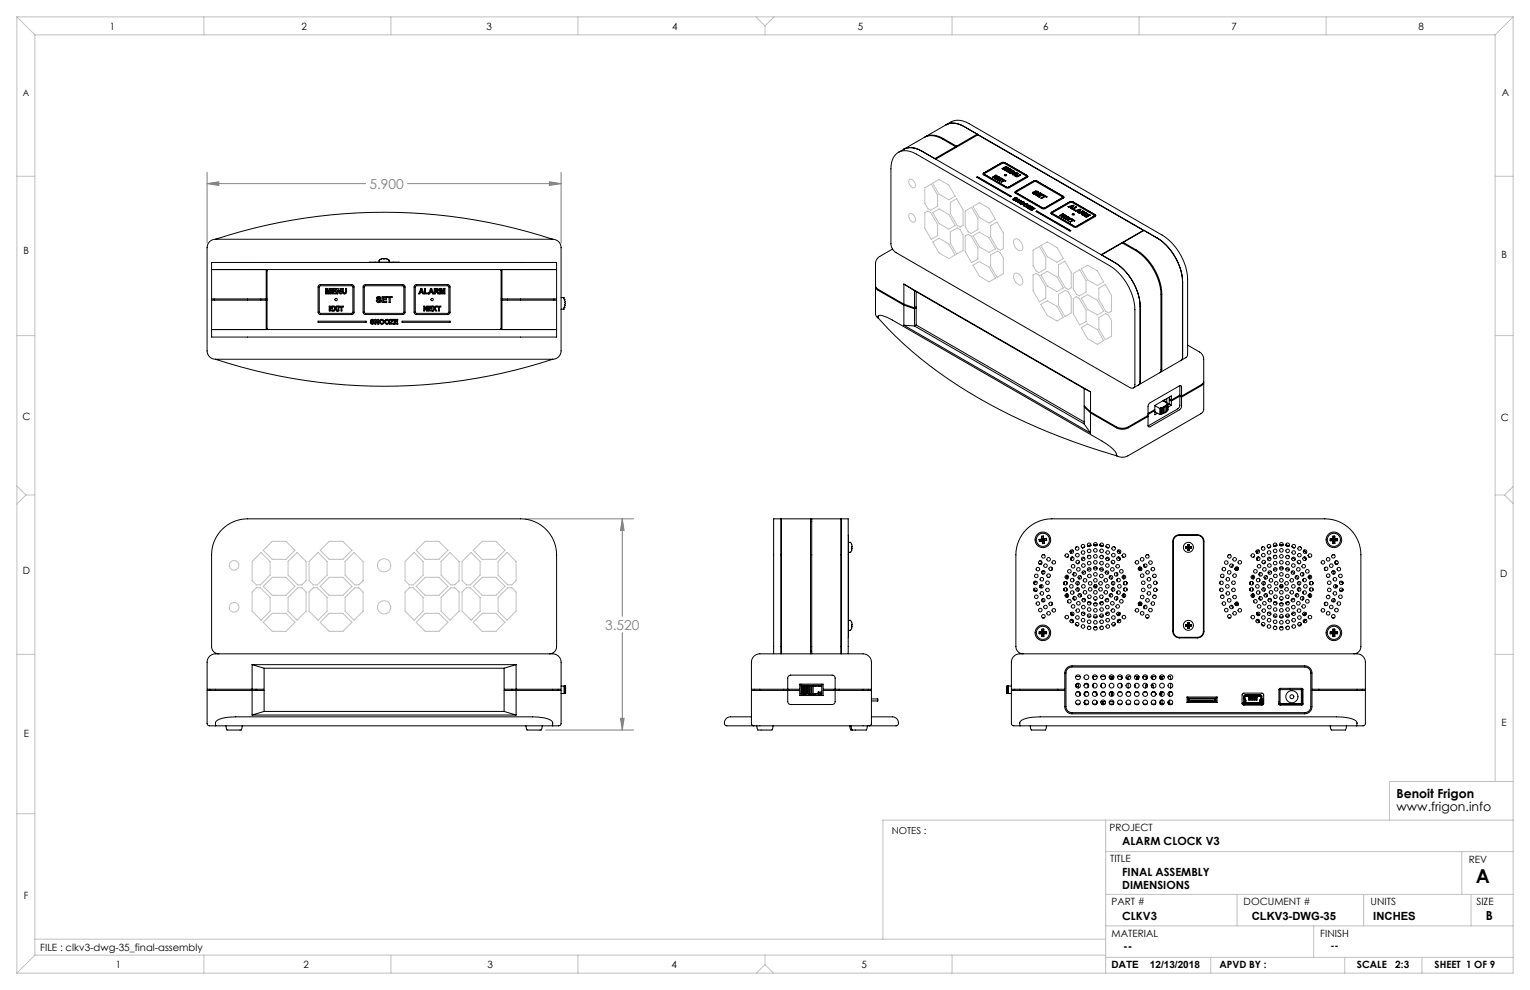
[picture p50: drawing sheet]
<svg xmlns="http://www.w3.org/2000/svg" width="432mm" height="279mm" viewBox="0 0 432 279" stroke-linecap="round" stroke-linejoin="round" font-family="sans-serif">
<defs><g id="words">
<text font-size="5.4" x="416.5" y="249.1">A</text>
<g font-size="3.9" fill="#808080">
<text x="104.3" y="53.3">5.900</text>
<text x="170.8" y="177.7">3.520</text>
</g>
<g font-size="3.5">
<text x="394.1" y="225.3">Benoit Frigon</text>
<text x="394.1" y="228.8">www.frigon.info</text>
<text x="419.3" y="259.7">B</text>
</g>
<g font-size="3.2">
<text x="316.7" y="238.4">ALARM CLOCK V3</text>
<text x="316.7" y="247.3">FINAL ASSEMBLY</text>
<text x="316.7" y="250.8">DIMENSIONS</text>
<text x="316.7" y="259.7">CLKV3</text>
<text x="353.3" y="259.7">CLKV3-DWG-35</text>
<text x="387.6" y="259.7">INCHES</text>
<text x="317" y="268.2">--</text>
</g>
<g font-size="2.8">
<text x="31" y="8.5">1</text>
<text x="85.1" y="8.5">2</text>
<text x="137.3" y="8.5">3</text>
<text x="189.7" y="8.5">4</text>
<text x="242.1" y="8.5">5</text>
<text x="294.4" y="8.5">6</text>
<text x="347.6" y="8.5">7</text>
<text x="400.3" y="8.5">8</text>
<text x="423.8" y="27.2">A</text>
<text x="6.7" y="71.8">B</text>
<text x="423.8" y="72.8">B</text>
<text x="6.4" y="118.6">C</text>
<text x="423.5" y="118.9">C</text>
<text x="6.5" y="162.1">D</text>
<text x="423.4" y="163">D</text>
<text x="6.7" y="207.9">E</text>
<text x="423.7" y="204.9">E</text>
<text x="313.1" y="234.6">PROJECT</text>
<text x="313.3" y="243.2">TITLE</text>
<text x="414.5" y="243.6">REV</text>
<text x="6.7" y="253.8">F</text>
<text x="313.7" y="255.3">PART #</text>
<text x="351" y="255.3">DOCUMENT #</text>
<text x="386.8" y="255.3">UNITS</text>
<text x="416.7" y="255.3">SIZE</text>
<text x="11.4" y="268.4">FILE : clkv3-dwg-35_final-assembly</text>
<text x="313.7" y="264.6">MATERIAL</text>
<text x="372.6" y="264.5">FINISH</text>
<text x="375.5" y="267.9">--</text>
<text x="32.7" y="273.3">1</text>
<text x="85.7" y="273.3">2</text>
<text x="137.6" y="273.3">3</text>
<text x="189.6" y="273.3">4</text>
<text x="243.2" y="273.2">5</text>
<text x="313.7" y="273.3">DATE</text>
<text x="324.5" y="273.3">12/13/2018</text>
<text x="344.1" y="273.1">APVD BY :</text>
<text x="383" y="273.1">SCALE</text>
<text x="393.8" y="273.1">2:3</text>
<text x="404.9" y="273.1">SHEET 1 OF 9</text>
</g>
<text font-size="2.7" x="251.7" y="235.2">NOTES :</text>
<text font-size="2.5" x="6.4" y="27">A</text>
</g></defs>
<g fill="none" stroke="#c0c0c0" stroke-width=".28">
<path d="M4.8 4.8l5 5M4.8 4.8h422.2M4.8 4.8v269.8M9.8 9.8h412.2M9.8 9.8v259.8M57.5 4.8v5M110.3 4.8v5M163.1 4.8v5M213.4 4.8l2.5 2.5M215.9 7.3v2.5M218.4 4.8l-2.5 2.5M268.7 4.8v5"/>
<path d="M321.5 4.8v5M374.3 4.8v5M422 9.8v210.7M427 4.8l-5 5M427 4.8v269.8h-422.2M4.8 49.7h5M256.7 50.7a1.49 1.49 0 0 1 1.4 .7 1.49 1.49 0 0 1 0 1.6 1.64 1.64 0 0 1-1.4-2.3zM261 53l1.8-1.1 1.8 3.1v3.2l-1.9 1.1-.8-.4-.9-1.5zM263.2 60l1.8-1 2.8 1.5 1.8 3.1-1.8 1.1-2.8-1.6zM263.2 51.7l1.8-1 2.8 1.5 1.8 3.2-1.8 1-2.8-1.6zM268.2 57.1l1.8-1 1.8 3.1v4.4l-.9 .5-.8-.5-1.9-3.3zM272.4 59.5l1.8-1 1.8 3.1v3.2l-1.9 1.1-.9-.5-.8-1.4z"/>
<path d="M274.6 58.3l1.8-1.1 2.8 1.6 1.7 3.1-1.7 1.1-2.8-1.6zM422 49.7h5M256.7 60.4a1.49 1.49 0 0 1 1.4 .7 1.49 1.49 0 0 1 0 1.6 1.64 1.64 0 0 1-1.4-2.3zM261 60l.9-.5 .8 .5 1.9 3.3v3.2l-1.8 1.1-1.8-3.2zM263.2 68.3l1.8-1.1 2.8 1.6 1.8 3.1-1.8 1.1-2.8-1.6zM268.2 65.4l1.9-1.1 .8 .5 .9 1.5v4.4l-1.8 1-1.8-3.1zM272.4 66.6l.8-.5 .9 .5 1.9 3.3v3.2l-1.8 1-1.8-3.1zM274.6 66.6l1.8-1.1 2.8 1.6 1.7 3.1-1.7 1.1-2.8-1.6zM274.6 74.9l1.8-1.1 2.8 1.6 1.7 3.1-1.7 1-2.8-1.5zM279.6 63.7l1.8-1 1.8 3.1v4.4l-.9 .5-.8-.5-1.9-3.3zM279.6 72l1.9-1.1 .8 .5 .9 1.4v4.4l-1.8 1.1-1.8-3.1zM286.3 67.6a1.71 1.71 0 0 1 2.2 1.5 .97 .97 0 0 1 .2 1.2 .97 .97 0 0 1-1.2 .4 2.46 2.46 0 0 1-1.2-3.1z"/>
<path d="M286.3 77.3a1.71 1.71 0 0 1 2.2 1.5 .97 .97 0 0 1 .2 1.2 .97 .97 0 0 1-1.2 .4 2.46 2.46 0 0 1-1.2-3.1zM291.5 70.6l1.8-1 1.8 3.1v3.1l-1.9 1.2-.8-.5-.9-1.5zM291.5 77.7l.9-.5 .8 .4 1.9 3.4v3.1l-1.8 1.1-1.8-3.1zM293.8 77.6l1.8-1 2.7 1.6 1.8 3.1-1.8 1-2.7-1.6zM293.8 69.3l1.8-1 2.7 1.6 1.8 3.1-1.8 1-2.7-1.6zM298.7 74.7l1.8-1 1.8 3.1v4.4l-.8 .5-.8-.5-2-3.3zM302.9 77.2l1.8-1.1 1.8 3.1v3.2l-1.9 1.1-.8-.5-.9-1.4zM305.1 75.9l1.8-1.1 2.8 1.6 1.8 3.1-1.8 1.1-2.8-1.6zM4.8 94.7h5M293.8 85.9l1.8-1 2.7 1.6 1.8 3.1-1.8 1-2.7-1.6zM298.7 83l2-1.1 .8 .5 .8 1.5v4.4l-1.8 1-1.8-3.1zM302.9 84.2l.9-.5 .8 .5 1.9 3.3v3.2l-1.8 1-1.8-3.1z"/>
<path d="M305.1 84.2l1.8-1.1 2.8 1.6 1.8 3.1-1.8 1.1-2.8-1.6zM305.1 92.5l1.8-1.1 2.8 1.6 1.8 3.1-1.8 1.1-2.8-1.6zM310.1 81.3l1.8-1 1.8 3.1v4.4l-.8 .5-.9-.5-1.9-3.3zM310.1 89.6l1.9-1.1 .9 .5 .8 1.4v4.5l-1.8 1-1.8-3.1zM422 94.7h5M4.8 137.1l2.5 2.6M7.3 139.7l-2.5 2.6M7.3 139.7h2.5M422 139.7h2.6M424.6 139.7l2.4 2.4M427 137.3l-2.4 2.4M73.7 155.9l2.5 2.6v3.8l-2.7 2.8h-1.2l-1.2-1.2v-5.4z"/>
<path d="M74.3 155.3l2.5-2.5h3.9l2.5 2.5-2.5 2.6h-3.9zM83.8 155.9l2.6 2.6v5.4l-1.2 1.2h-1.2l-2.7-2.8v-3.8zM87.2 158.5l2.6-2.6 2.5 2.6v3.8l-2.7 2.8h-1.2l-1.2-1.2zM90.4 155.3l2.5-2.5h3.9l2.5 2.5-2.5 2.6h-3.9zM97.4 158.5l2.5-2.6 2.6 2.6v5.4l-1.2 1.2h-1.2l-2.7-2.8zM114.3 158.5l2.6-2.6 2.5 2.6v3.8l-2.7 2.8h-1.2l-1.2-1.2zM117.5 155.3l2.5-2.5h3.9l2.5 2.5-2.5 2.6h-3.9zM124.5 158.5l2.5-2.6 2.6 2.6v5.4l-1.2 1.2h-1.2l-2.7-2.8zM133 155.9l2.5 2.6v3.8l-2.7 2.8h-1.2l-1.2-1.2v-5.4zM133.6 155.3l2.5-2.5h3.9l2.5 2.5-2.5 2.6h-3.9zM143.1 155.9l2.6 2.6v5.4l-1.2 1.2h-1.2l-2.7-2.8v-3.8zM72.3 165.9h1.2l2.7 2.7v3.9l-2.5 2.5-2.6-2.5v-5.4z"/>
<path d="M74.3 165.5l2.5-2.6h3.9l2.5 2.6-2.5 2.5h-3.9zM74.3 175.6l2.5-2.5h3.9l2.5 2.5-2.5 2.6h-3.9zM84 165.9h1.2l1.2 1.2v5.4l-2.6 2.5-2.5-2.5v-3.9zM87.2 167.1l1.2-1.2h1.2l2.7 2.7v3.9l-2.5 2.5-2.6-2.5zM90.4 165.5l2.5-2.6h3.9l2.5 2.6-2.5 2.5h-3.9zM92.9 173.1h3.9l2.5 2.5-2.5 2.6h-3.9l-2.5-2.6zM100.1 165.9h1.2l1.2 1.2v5.4l-2.6 2.5-2.5-2.5v-3.9zM114.3 167.1l1.2-1.2h1.2l2.7 2.7v3.9l-2.5 2.5-2.6-2.5zM117.5 165.5l2.5-2.6h3.9l2.5 2.6-2.5 2.5h-3.9zM117.5 175.6l2.5-2.5h3.9l2.5 2.5-2.5 2.6h-3.9zM127.2 165.9h1.2l1.2 1.2v5.4l-2.6 2.5-2.5-2.5v-3.9zM131.6 165.9h1.2l2.7 2.7v3.9l-2.5 2.5-2.6-2.5v-5.4z"/>
<path d="M133.6 165.5l2.5-2.6h3.9l2.5 2.6-2.5 2.5h-3.9zM133.6 175.6l2.5-2.5h3.9l2.5 2.5-2.5 2.6h-3.9zM140.6 168.6l2.7-2.7h1.2l1.2 1.2v5.4l-2.6 2.5-2.5-2.5zM4.8 184.7h5M422 184.7h5M4.8 229.7h5M312 231.5v43.1M427 231.5h-177.8v33.6M427 220.5h-34.8v11M312 240.3h115M312 252.4h115M349.1 252.4v8.9"/>
<path d="M384.9 252.4v8.9M412.6 240.3v12.1M415.2 252.4v8.9M9.8 265.1h302.2M9.8 269.6l-5 5M9.8 269.6h302.2M57.5 269.6v5M110.3 269.6v5M163.1 269.6v5M215.9 272.2l-2.4 2.4M215.9 272.2l2.4 2.4M215.9 269.6v2.6"/>
<path d="M268.7 269.6v5M312 270.2h115M312 261.3h115M341.7 270.2v4.4M370.8 261.3v8.9M379.5 270.2v4.4M401.3 270.2v4.4"/>
<circle cx="66.1" cy="159.5" r="1.35"/>
<circle cx="108.4" cy="159.5" r="1.86"/>
<circle cx="66.1" cy="171.4" r="1.35"/>
<circle cx="108.4" cy="171.4" r="1.86"/>
</g>
<path d="M58.4 48.6v20M58.4 51.8h44.8M58.4 51.8l3.3-.5v1zM115 51.8h43.4M155.1 51.3l3.3 .5-3.3 .5zM158.4 48.6v20M148.2 146.4h30.6M175.6 146.4v27.5M175.6 146.4l.5 3.3h-1zM175.6 178.5v27.5M154 206h24.8M175.1 202.7h1l-.5 3.3z" fill="none" stroke="#808080" stroke-width=".28"/>
<path d="M175.1 202.7h1l-.5 3.3zM175.6 146.4l.5 3.3h-1zM58.4 51.8l3.3-.5v1zM155.1 51.3l3.3 .5-3.3 .5z" fill="#808080"/>
<g fill="none" stroke="#000" stroke-width=".28">
<path d="M261 38.7a4.8 4.8 0 0 1 5.2 .4l3.7 2.2M267 35.2a4.9 4.9 0 0 1 5.1 .5l54.5 31.5M267 35.2a5.2 5.2 0 0 1 6.5-.3l54.5 31.5a15.9 15.9 0 0 1 7.2 12.4l-.1 21.5-.4 .6-7.2 4.2M267 35.2l-5.9 3.4M275.8 38.2v-.3l-5.9 3.4M252.7 43.7a4.6 4.6 0 0 1 5.9-.2l54.5 31.4a15.9 15.9 0 0 1 7.2 12.5v21.1a.88 .88 0 0 1-.4 1 .88 .88 0 0 1-1.1-.1l-65.9-38.1a3.2 3.2 0 0 1-1.5-2.5v-21.2a6 6 0 0 1 1.3-3.9zM255 42.1a4.9 4.9 0 0 1 5.1 .5M260.1 42.6l54.5 31.5a15.9 15.9 0 0 1 7.2 12.4v21.2l-.4 .9M264.1 45l11.6-6.8h.5l46.3 26.7-.1 .2-11.7 6.7M269.7 41.4a15.4 15.4 0 0 0-6.3-3.1 3.9 3.9 0 0 0-2.5 .4l-7.4 4.3M269.7 41.4l-5.9 3.4-3.7-2.2M269.7 41.4v.3"/>
<path d="M269.9 41.3v.2M275.6 50l.3-.1 9.5 5.5-.2 .1zM275.9 50l9.4 5.5M275.9 50l-.2 .1M275.9 49.9v.1M277.5 49.1h.1M277.7 48.8l-.2 .3 .2 .3 6.5 3.7 .6-.1 5.1-2.9 .2-.3-.2-.3M277.7 48.8l5.5-3 6.7 3.7M277.7 48.8l-.2 .3M277.8 49.1l.1 .2M277.8 49.1h.1M277.9 49.2l6.4 3.7 5.3-3"/>
<path d="M277.9 49.2v-.2l5.3-3 6.4 3.7v.2M280.5 50l.2-.2 .5 .3M280.5 50l.4 .4M280.9 49.7l.5 .3-.2 .1M280.9 49.7l.4 .4M281.1 49.6l.6 .3M281.1 49.4l.7 .4-.7-.2-.2 .1M281.1 49.4l-1 .6 .7 .4 .2-.1-.5-.3M281.1 49.6l-.9 .4M281.1 49.4v.2M281.1 50.5l.6-.2-.8 .1 .8 .1-.1 .3M281.9 51l.9-.6 .2 .1-.9 .6z"/>
<path d="M281.9 49.9l.2 .2M281.9 49.9l.2 .1-.1 .3M281.9 49.9l-.3 .9 .2 .1 .2-.4 .7-.1-.2-.2M282 50.3l.5 .1M282.5 50.2l-.5 .1M282.5 50.4h.1M282.5 50.2v.2M282.8 50.6l-.8 .5M282.8 50.6h.1M282.8 50.4v.2M283.1 50.6l-.1 .1 .8 .4M283.1 50.6l.8 .5h-.2"/>
<path d="M283.1 50.6v.2M283.4 49.5h.7M283.5 49.4a.3 .3 0 0 1 .3-.2 .3 .3 0 0 1 .2 .4h-.5zM283.5 51l-.8 .4-.2-.1 .8-.4-.7 .5M283.9 47.2l-.7 .6 .2 .2 1.1-.4M283.9 47.2l-.6 .7M283.9 47l-1.1 .6 .2 .1 .9-.5M283.9 47l.3 .2-.5 .5M283.9 47.1l.2 .1M283.9 47.1l-1 .6M283.9 47v.1M284.5 48.3l.6 .4-.2 .1"/>
<path d="M284.5 48.3v.2M284.5 47.6l-.7 .5M284.6 47.4l.3 .2-1 .6-.2-.1 .8-.5M284.6 47.5l.2 .1M284.6 47.4l-.9 .3M284.6 47.5l-.9 .2M284.6 47.4v.1M284.9 48.1l.6 .3-.2 .1-.5-.3-.3 .1M284.9 48.1l.5 .3M285.1 47.7l-1 .6 .8 .5M285.1 47.7l.8 .5-.1 .1-.6-.4-.3 .2M285.1 47.8l.7 .4"/>
<path d="M285.1 47.8l-.9 .6M285.1 47.7v.1M286 48.6l-.3 .7 .2 .1 1.1-.6-.2-.2M286 48.6l-.3 .7M286 56l.2 .4M286 56.2l-.1 .2M286 56.2l.1 .2M286 56v.2M286.1 56.4l.1 .1M286.1 48.3l-1 .6 .2 .1 .7-.4M286.1 48.3l.3 .1-.3 .7M286.1 48.4l.2 .1"/>
<path d="M286.1 48.4l-.9 .6M286.1 48.3v.1M286.2 56.4h.4M286.2 56.5h.4M286.2 56.4v.1M286.4 49.5v.1M286.4 49.4v.1M286.4 55.8l.6 .1M286.4 55.8l.2 .6M286.4 56l-.1 .1M286.4 56h.6M286.4 55.8v.2"/>
<path d="M286.4 54.3h.1M286.6 56.4v.1M286.6 56l.2 .4M286.6 55.9l.3 .5a.47 .47 0 0 1-.6 .2 .47 .47 0 0 1-.3-.6M286.6 49.5v.2M286.6 49.7l.1 .1M286.6 54l-.2 .3 .2 .3 7.8 4.4 .6-.1 5.1-2.9 .1-.3-.1-.3M286.6 54l5.1-2.9 .6-.1 7.8 4.4M286.6 54l-.2 .3M286.6 49.2l-.2 .2M286.6 49.4l-.2 .1M286.6 49.2v.2"/>
<path d="M286.7 49.7v.1M286.8 54.3l.1 .1M286.8 54.3h.1M286.8 48.8l-.7 .3M286.8 48.6v.2M286.8 48.8h.1M286.8 48.6l-.7 .5M286.8 54.2l5.4-3 7.7 4.5-5.4 3.1-7.6-4.4zM287 56.1v.1M287 55.9l.2 .2-.1 .2-.5-.4M287 56l.2 .2M287 55.9v.1"/>
<path d="M287.2 48.9l.2 .1-.7 .5v.2M287.2 48.9l-.6 .3M287.2 49l.1 .1M287.2 49l-.6 .4M287.2 48.9v.1M287.3 49.6l-.6 .1M287.3 49.7l-.6 .1M287.3 49.6v.1M287.4 56.5l-.2 .6 .2 .1 .9-.5-.1-.1M287.4 56.5l-.2 .6M287.6 56.2l-1 .6 .2 .1 .6-.4M287.6 56.2l.2 .1-.3 .6"/>
<path d="M287.6 56.4l-.9 .4M287.6 56.4h.1M287.6 56.2v.2M287.9 49.3l.2 .1-.6 .3a.62 .62 0 0 1-.7 .2 .62 .62 0 0 1-.4-.5M287.9 49.4l.1 .1M287.9 49.3l-.6 .3M287.9 49.4l-.6 .3M287.9 49.3v.1M288 57.2l-.2 .3M288 57v.2M288 57.3l.1 .3M288.1 57.5v.1"/>
<path d="M288.2 56.6l-.7 .3M288.2 56.7h.1M288.2 56.6v.1M288.2 56.7l-.7 .2M288.3 56.9l-.3 .1M288.3 57.1l-.3 .1M288.3 56.9v.2M288.7 56.9l.3 .1M288.7 56.9h-.4M288.7 57l-.4 .1M288.7 57l.3 .1M288.7 56.9v.1"/>
<path d="M288.7 57.6h-.6M288.7 57.4l.2-.1a.47 .47 0 0 0-.5-.3 .47 .47 0 0 0-.3 .4v.1M288.7 57.4l-.6 .1M288.7 57.4v.2M288.9 57.4l-.2 .2M288.9 57.2v.2M289 57l.1 .1a.64 .64 0 0 1-.6 .6 .64 .64 0 0 1-.6-.6l.1-.1M289 57.1l.1 .3M289 57v.1M289 57.5l.4 .2M289 57.8l-.2 .2M289 57.6v.2"/>
<path d="M289.1 57.9l.1 .3M289.2 58.1v.1M289.3 57.5l-.3 .1M289.3 57.6l-.3 .2M289.3 57.5v.1M289.7 58.4v.1M289.7 58.4l-.1 .1 .7 .4 .2-.1-.6-.2M289.7 58.5h.1M289.7 49.8l-.1 .1M289.7 49.8h.1M289.8 57.5l.2 .1M289.8 57.5h-.5"/>
<path d="M289.8 57.6h-.5M289.8 57.6l.2 .1M289.8 57.5v.1M289.8 58.2h-.6M289.8 58l-.6 .1M289.8 58l.2-.2a.47 .47 0 0 0-.5-.2 .47 .47 0 0 0-.4 .4l.1 .1M289.8 58v.2M289.9 49.5l.2 .3M290 57.8l-.2 .4M290 57.6l.2 .1a.64 .64 0 0 1-.7 .6 .64 .64 0 0 1-.6-.6l.1-.1M290 57.7l.2 .3M290 57.6v.1"/>
<path d="M290.1 49.8h.1M290.6 57.9l-.2 .1 .5 .3M290.6 57.9l.7 .5-1.6 .1M290.6 58.1l.6 .3M290.6 58.1h-.1M290.6 57.9v.2M290.8 59v.1M290.9 58.3l-1.2 .1M290.9 58.3v.1M291.2 58.7l.5 .3-.6-.2-.3 .2M291.2 58.7l.4 .4M291.4 58.4l.7 .4-.7-.2-.2 .1"/>
<path d="M291.4 58.4l-1 .6 .8 .4 .1-.1-.5-.3M291.4 58.6l-.8 .5M291.4 58.6l.6 .3M291.4 58.4v.2M291.6 54.2l.3 .4M291.6 54.3l-.2 .3M291.6 54.3l.2 .1M291.6 54.2v.1M291.8 54.5l.1 .3M291.9 54.8h.4M291.9 54.6v.2M292 54.2l.3 .4h-.4"/>
<path d="M292.1 54h.8M292.1 54l-.1 .2M292.1 54.1h.8M292.1 54.1l-.1 .1M292.1 54v.1M292.3 54.7v.1M292.3 54.6v.2M292.3 54.1l.3 .5M292.3 54.1l.4 .5a.68 .68 0 0 1-.7 .3 .68 .68 0 0 1-.5-.6l.1-.1M292.4 59.7l.2-.2 9.6 5.6-.2 .1zM292.6 59.7l9.5 5.4M292.6 59.7l-.1 .1"/>
<path d="M292.6 59.5v.2M292.8 55.1l.5 .5M292.8 54.2v.2M292.9 54l.2 .3-.1 .2-.3-.4h-.4M292.9 54.1l.2 .3M292.9 54v.1M293.3 54.8l.6 .4-.2 .1-.6-.4-.3 .2M293.3 54.8l.5 .4M293.6 54.4l.9 .5-.2 .1-.7-.3-.3 .1M293.6 54.4l-1.2 .7 .9 .5 .2-.1-.7-.4M293.6 54.6l.7 .4M293.6 54.6l-1.1 .6"/>
<path d="M293.6 54.4v.2M294.6 55l.9 .6-.2 .1-.3-.2-1 .5-.3-.1 1-.6M294.6 55l-.2 .1 .3 .2M294.6 55.2h-.1M294.6 55.2l.8 .4M294.6 55v.2M294.7 55.3l-.8 .7M296.8 59.9l-.2 .3 .2 .2 6.6 3.7 .6-.1 5-2.9 .2-.2-.2-.3M296.8 59.9l5.5-3 6.7 3.7M296.8 59.9l-.2 .3M299.9 55.7l-.1 .1M299.9 55.7h.1"/>
<path d="M300.1 55.4l.1 .3M300.2 55.7h.1M302.2 58.3l.3 .2M302.2 58.3l.3 .3M302.4 58.6l-.1 .2M302.5 58.5v.1M302.7 58.2l-.5 .1M302.7 58.2l-.2 .3M302.7 58.2l-.2 .4M302.9 57.9l-1.5 .4 1 .3M302.9 57.9l.2 .2-.7 .8-.2-.1 .2-.2M302.9 58.1l.1 .1"/>
<path d="M302.9 58.1l-1.3 .3M302.9 57.9v.2M302.9 59l.6 .3-.2 .1M302.9 59l.5 .4M303.6 58.4l-1.1 .6 1.1 .6 .3-.1 .4 .2M303.6 58.4l.2 .1-.9 .5M303.6 58.5l.1 .1M303.6 58.5l-.9 .6M303.6 58.4v.1M304.2 59.4l.2 .2M304.2 59.4l.2 .3M304.3 59.7l-.1 .3"/>
<path d="M304.4 59.6v.1M304.7 59.3l-.5 .1M304.7 59.3l-.3 .3M304.7 59.3l-.3 .4M304.8 59.1l.3 .1-.7 .8-.2-.1 .1-.2M304.8 59.1l-1.5 .3M304.8 59.2l.2 .1M304.8 59.2l-1.3 .3M304.8 59.1v.1M305.3 59.9l.3-.2 .3 .3M305.3 59.9l.2 .2M305.3 59.9l.2 .1"/>
<path d="M305.5 60h.4M305.5 60v.1M305.6 59.5l-1.1 .6 .2 .1 .5-.2 .1 .3M305.6 59.5l.4 .2M305.6 59.6l.4 .3M305.6 59.6l-1 .6M305.6 59.5v.1M306 60l-.1 .2M306 59.7l.3 .4-.7 .1M306 59.9l.3 .2M306 59.7v.2M59.7 76.1h97.4"/>
<path d="M60.8 67.5a2.37 2.37 0 0 0-2.4 2.4v29.1a2.37 2.37 0 0 0 2.4 2.4M60.8 67.5a152.4 152.4 0 0 1 95.2 0M60.8 67.5h95.2M75.1 76.1v8.3M75.4 76.1v16.9M75.7 76.1l-.3 .3M104.2 74.1h8.4M107.6 73.1l-.6 .3v.6M107.6 73.1h.1M107.6 73.1h1.6M109.2 73.1l.6 .3v.6M109.2 73.1h.1"/>
<path d="M141.1 76.1l.3 .3M141.4 76.1v16.9M141.7 76.1v8.3M156 67.5a2.37 2.37 0 0 1 2.4 2.4v29.1a2.37 2.37 0 0 1-2.4 2.4M251.9 70.3l-3.6 2.1a2.37 2.37 0 0 0-1.2 2v6.3l.2 .5 7.8 4.6M296.6 60.2h.1M297 60.2l.1 .1M297 60.2h.1M297.1 60.3l6.4 3.7 5.3-3M297.1 60.3v-.3l5.3-2.9 6.4 3.6v.3M299.8 60.6l-.3 .6 .2 .1 1-.5-.2-.2M299.8 60.6l-.2 .6"/>
<path d="M299.9 60.3v.2M299.9 60.5h.2M299.9 60.3l.2 .1-.2 .6M299.9 60.3l-.9 .6 .2 .1 .6-.4M299.9 60.5l-.8 .4M300.3 61.4l.3-.1 .4 .3M300.3 61.4l.4 .4M300.5 60.6l-.6 .4M300.5 60.8l-.6 .2M300.5 60.8h.1M300.5 60.6v.2M300.7 61.2l.5 .3-.2 .1"/>
<path d="M300.7 61.2l.4 .3M300.9 61l.6 .3M300.9 60.9l.7 .4-.2 .1M300.9 60.9l-1 .5 .8 .4 .1-.1-.5-.3M300.9 61l-.8 .5M300.9 60.9v.1M300.9 61.1l-.2 .1M301.5 61.9l-.6 .1M301.5 61.9l-.1 .4M301.6 61.8l-.9 .1 .2 .1M301.6 61.9l-.7 .1M301.6 61.8v.1"/>
<path d="M301.7 61.5l.2 .1M301.7 61.3l.2 .2-.1 .2M301.7 61.3l-.1 .5M301.7 61.5l-.1 .4M301.7 61.3v.2M301.8 61.7l.5 .1M302.3 61.8h.1M302.3 61.7l.2 .1-.7 .1-.2 .5-.2-.1 .1-.4M302.3 61.7h-.5M302.3 61.7v.1M302.6 61.9h-.2l.8 .5M302.6 61.9l.8 .4-.2 .1"/>
<path d="M302.6 61.9v.1M302.6 60.6h.6M302.6 60.4a.3 .3 0 0 1 .4-.1 .3 .3 0 0 1 .2 .4h-.4zM302.9 62.2l-.8 .5-.2-.1 .8-.5-.7 .5M305.3 60.3h.1M305.3 60.1v.2M305.5 60.1l.4 .1M305.6 60.2l-.2 .5-.2-.2 .1-.2M305.6 60.2v.1M305.9 60v.2M306.6 60.4l-.6 .6 .2 .1 1.1-.4M306.6 60.4l-.5 .6"/>
<path d="M306.6 60.1l-1 .6 .2 .1 .8-.4M306.6 60.1l.4 .2-.6 .5M306.6 60.2l-.9 .6M306.6 60.2l.3 .2M306.6 60.1v.1M307.3 60.7l-.8 .6M307.4 60.5l.3 .2-1.1 .6-.2-.1 .9-.5M307.4 60.5l-1 .3M307.4 60.7l.2 .1M307.4 60.7l-1 .1M307.4 60.5v.2M308.9 60.9l-.1 .1"/>
<path d="M308.9 60.9h.1M309 60.6l.2 .3M309.2 60.9h.1M310.9 71.9l5.9-3.3a19.9 19.9 0 0 1 7 5 15.9 15.9 0 0 1 3.8 9.5v21.5l-.4 .6-7.3 4.3M317 68.4a19.9 19.9 0 0 1 7 5 15.9 15.9 0 0 1 3.9 9.6v21.2l-.1 .5-.5 .4M317 68.4v.3M322.5 65v.2M326.6 67.2a15.9 15.9 0 0 1 7.2 12.4v21.2l-.5 .9M326.6 67.2l-3.7-2.2-5.9 3.4M59.7 93h97.4M60.5 84.4v.3M73.6 84.4v.3"/>
<path d="M75.1 84.7v8.3M75.4 84.4h-15.7v-10.3h97.4v10.3h-15.7M75.4 92.7l.3 .3M75.4 84.7h-15.7v10.4h97.4v-10.4h-15.7M89.8 90.6h13.5v.4h-13.5zM90 80.5l.5-.2 9.1 .1 .3 .6-.1 7.5-.5 .3-9.2-.1-.3-.6v-7.1zM90.2 80.7h9.2l.2 .3-.1 7.3-.2 .1h-9l-.2-.3zM91.9 81.4h.5l.2 1 .3-1h.5v1.5h-.3v-1.2l-.3 1.2h-.3l-.3-1.2v1.2h-.3zM92.9 86.4h1v.2h-.7v.3h.7v.3h-.7v.3h.7v.3h-1zM93.7 81.4h1.1v.3h-.8v.3h.7v.2h-.7v.5h.8v.2h-1.1zM94.1 86.4h.3l.2 .4 .3-.4h.3l-.4 .6 .5 .8h-.3l-.4-.5-.3 .5h-.3l.5-.8zM95.1 81.4h.3l.6 1v-1h.3v1.5h-.3l-.6-1v1h-.3z"/>
<path d="M95.4 86.4h.3v1.4h-.3zM95.8 86.4h1.1v.2h-.4v1.2h-.3v-1.2h-.4zM96.6 81.4h.3v.8a.33 .33 0 0 0 .3 .5 .33 .33 0 0 0 .3-.4v-.9h.3v.8a.62 .62 0 0 1-.6 .8 .62 .62 0 0 1-.6-.8zM102.7 80.5l.5-.2 10.8 .1 .3 .6-.1 7.5-.6 .3-10.8-.1-.3-.6v-7.1zM102.9 80.7h10.9l.2 .3-.1 7.3-.3 .1h-10.6l-.2-.3zM104.6 90.3l.6-.2 .4 .4-.6-.2-.2 .2a.6 .6 0 0 1 .7 .8l-.7 .2-.3-.5h.3a.27 .27 0 0 0 .2 .3 .27 .27 0 0 0 .3-.3 .62 .62 0 0 1-.7-.7zM105.8 90.1h.3l.5 .9v-.9h.3v1.4h-.3l-.5-.9v.9h-.3zM106.3 83.9l.8-.2 .4 .5-.6-.2-.3 .2a.75 .75 0 0 1 .9 1l-.2 .1a.73 .73 0 0 1-1.1-.5h.3a.33 .33 0 0 0 .4 .4 .33 .33 0 0 0 .3-.4 .78 .78 0 0 1-.9-.9zM107.9 83.7h1.2v.3h-.9v.3h.9v.3h-.9v.5h.9v.3h-1.2zM109.3 83.7h1.3v.3h-.5v1.4h-.3v-1.4h-.5zM110.1 90.1h1l-.8 1.2h.8v.2h-1.1l.7-1.1h-.6zM111.2 90.1h1.1v.3h-.8v.3h.7v.2h-.7v.4h.8v.2h-1.1z"/>
<path d="M113.5 90.6h13.5v.4h-13.5zM117.1 80.5l.4-.2 9.2 .1 .3 .6-.1 7.5-.6 .3-9.1-.1-.3-.6v-7.1zM117.3 80.7h9.2l.2 .3-.1 7.3-.3 .1h-8.9l-.2-.3zM118.8 81.4h.3l.6 1.5h-.4l-.1-.3h-.6l-.1 .3h-.3zM118.9 81.8l.2 .5h-.4zM119.6 86.4h.3l.5 .9v-.9h.3v1.4h-.3l-.6-.9v.9h-.2zM120.9 82.9v-.2h-.8v-1.3h-.3v1.5h1.5l.1-.3h.6l.1 .3h.3l-.6-1.5h-.3l-.6 1.5M120.9 86.4h1v.2h-.7v.3h.7v.3h-.7v.3h.8v.3h-1.1zM121.7 81.8l.2 .5h-.4zM122.1 86.4h.3l.3 .4 .2-.4h.3l-.4 .6 .5 .8h-.3l-.3-.5-.3 .5h-.3l.4-.8zM122.6 81.4h.6a.44 .44 0 0 1 .6 .3 .44 .44 0 0 1-.4 .6l.5 .6h-.3l-.7-.6v.6h-.3zM122.9 81.7h.4l.2 .2-.6 .1z"/>
<path d="M123.4 86.4h1v.2h-.4v1.2h-.2v-1.2h-.4zM124.1 81.4h.5l.2 1 .3-1h.5v1.5h-.3v-1.2l-.3 1.2h-.3l-.3-1.2v1.2h-.3zM141.4 92.7l-.3 .3M141.7 84.7v8.3M143.2 84.4v.3M156.3 84.4v.3M158.4 84h.8l-.1 .3 .3 .2-.1 .3 .3 .3-.2 .3 .2 .2-.2 .3 .2 .3-.3 .2 .1 .3-.3 .2 .1 .4h-.8M247.1 80.9v7.9l.4 .6 .5 .4M247.1 80.8l.2 .7 .5 .4 7.3 4.2M255.1 80.2l52.7 30.4M255.1 80.2v5.6M255.1 86.1v5.7"/>
<path d="M255.1 80.2l3 1.8M255.1 85.8l3 1.1M255.1 91.8l52.7 30.4M255.1 91.8l3 .2M255.1 86.1l3 1.1M258.1 82l47.9 27.7M258.1 82v4.9M258.1 87.2v4.8M258.1 92l47.9 27.6M258.3 86.7l.3 .2M258.6 82.3v4.3l-.5 .3M258.6 86.9v4.8"/>
<path d="M258.6 91.7l-.5 .3M258.6 91.7l47.4 27.4M258.6 86.9l-.5 .3M335.2 97.4l3.3 1.9a2.37 2.37 0 0 1 1.2 2.1v6.2l-.2 .5-6 3.7M60.8 101.4a152.4 152.4 0 0 0 95.2 0M60.8 101.4h95.2M306 109.7v4.8l1.8 1.8M306 114.8v4.8M306 109.7l1.8 .9M306 114.8l1.8 1.7M306 119.6l1.8 2.6M306.2 114.7l-.2 .1"/>
<path d="M307.8 116.5l7.3 4.2a3.7 3.7 0 0 0 3.3 0l5.6-3.2M307.8 110.6v5.7M307.8 116.5v5.7M323.8 117.4l.2 .1M325.7 115.7l.2 .2M325.9 114.4v1.2l-1.9 1.1M325.9 115.9v1.2l.8-.5M325.9 114.5l1.4 .8M325.9 116.2l1.4 .8M325.9 115.9l-1.9 1.1M326.1 116.3l-.2 .1M327.3 115.3v1.7"/>
<path d="M327.5 115.1l.4 .1M327.5 115.1l-.2 .2M327.5 115.1v1.7M327.5 116.8l-.2 .2M327.5 116.8l.4 .1M327.9 115.2v1.7M328 115h.4M328 115l-.1 .2M328 115v1.7M328 116.7l-.1 .2M328 116.7h.4M328.2 113.1l1.5 .8"/>
<path d="M328.4 115v1.7M328.4 114.8h.4M328.4 114.8v.2M328.4 114.8v1.7M328.4 116.5v.2M328.5 112.9l.1 .3M328.6 112.9v.3M328.7 113.3h-.1M328.7 113.3l.6 .3M328.7 112.8v.5M328.7 113.1l-.1 .1M329.2 114.5l-.4 .1v1.9h-.4"/>
<path d="M329.2 114.5v1.8h-.4M329.3 113.6l-.1 .1M329.3 112.5v1.1M329.5 114.2l-.4 .1 .1 .2M329.5 114.2v1.8h-.3M329.7 113.9l-.4 .1 .2 .2M329.7 113.9v1.8h-.2M330 112.1v.5l.6 .3M330 112.8v1.2M330 114l.6 .4M330 114l-.3 .2M330 112.8l.6 .4"/>
<path d="M330.2 112.7l-.2 .1M330.6 112.9v-1.2l-4.7 2.7M330.6 113.2v1.2M330.6 114.4l-.9 .5M333 108.8v2.7M333 111.8v2.7l-.4 .7-8.6 5M333 111.5l-2.4 1.4M333 111.5l.5 .3M333 111.8l-2.4 1.4M333 111.8l.5 .3M333.5 111.8v-2.6a.36 .36 0 0 0-.2-.3 .36 .36 0 0 0-.4 0l-8.4 4.8-.5 .9v2.7l-5.6 3.2a3.7 3.7 0 0 1-3.3 0l-7.3-4.2M333.5 112.1l-.1 2.7-.3 .7-8.5 4.9a.36 .36 0 0 1-.4 .1 .36 .36 0 0 1-.2-.4v-2.6"/>
<path d="M339.7 107.8l-.2 .6-.5 .5-5.5 3.2M339.7 107.9v7.7l-.3 .7-21.1 12.4a2.36 2.36 0 0 1-3.2-.3l-.3-.8-.8-.9-3-2.2-59.2-34.2a6 6 0 0 0-3.7-1.3l-.3 .5a110.6 110.6 0 0 0 34.8 26.4 185 185 0 0 0 32.6 12.8M220.5 146.4v38.1M228.7 146.5h.4M229.1 147.2h-.4M237.4 146.4v38.1M239.4 151.1v28.8M239.5 153.1h.5l.4 .6M240.4 153.7h.1M240.4 153.7v1.6M240.4 155.3h.1M240.4 155.3l-.4 .6h-.5"/>
<path d="M293.2 152.3l.1 .4M293.5 158.3h.2M293.9 158.4v.7h-.7M293.9 151.3l.1 .8M293.9 151.3l.3 .9M294 152.1l-.8 .2M294 152.1l.2 .1M294.1 152.7h-.8M294.1 152.7l.1 .7M294.2 152.2l-1 .1M294.2 152.2v.3M294.2 156.6h.6"/>
<path d="M294.2 152.5l-.1 .2M294.2 152.5v.9M294.2 152.5l-.9 .2M294.4 151.3l.2 .7M294.4 151.3h-.5M294.4 151.3v.9M294.4 152.2l.1 .3M294.4 152.2h-.2M294.5 152.5l.1 .1M294.5 152.5l.2 .9M294.5 152.5h-.3M294.6 152l-.2 .2"/>
<path d="M294.6 152.6l.1 .8M294.7 153.4h-.5M295.3 152l.1 .5M295.3 152h-.7M295.3 152l-.9 .2M295.4 152.5l-.8 .1M295.4 152.5h-.9M301.4 157.2l.2-.4-.2 .4M302.2 158l.5-.8-.5 .8M302.6 157.2l-.5 .7M302.6 157.2l-.4 .7M302.8 155.3l-.7 .8"/>
<path d="M303.6 154.5l.3-.2-.4 .3M304.7 158.5l-.5 .6M306.1 157.4l-.8 .6M306.1 154.3l-.6 .3M306.1 154.4l-.6 .2M307 154.1l.8-.2-.8 .2M307.5 154h.1M307.6 156.8l-.7 .2M307.9 153.9l-.9 .2M307.9 153.8l-.9 .2M308.6 153.7h1M308.7 153.8h.9z"/>
<path d="M309.6 153.9h-.9M310.4 153.8l.9 .2M310.4 153.9l.9 .1M310.7 156.8l.7 .2M310.8 154h.1M310.9 154h.1M311.3 154.1l-.9-.2 .8 .2M312.2 154.3l.6 .3M312.2 154.4l.6 .2M312.2 157.4l.8 .6M312.3 154.5h.1M313.6 158.5l.5 .6"/>
<path d="M314.4 154.3l.3 .3M314.5 154.3l.2 .2M315.5 155.3l.7 .7zM315.6 157.2l.5 .8zM315.7 157.2l.4 .7M315.8 157.2l.3 .7M316.7 156.8l.2 .4-.2-.4M322.8 159.4l.4 .8M323.5 156.6h.6M331.5 151.5l.6-.4 .7-.2h5.1a1.86 1.86 0 0 1 1.9 1.9v25.4a1.86 1.86 0 0 1-1.9 1.8h-5.1a1.86 1.86 0 0 1-1.8-1.8v-25.4l.1-.7zM331.7 151.6l1.1-.5h5.1a1.69 1.69 0 0 1 1.7 1.7v25.4a1.69 1.69 0 0 1-1.7 1.7h-5.1a1.69 1.69 0 0 1-1.6-1.7v-25.4zM334.6 154.3v.4"/>
<path d="M334.6 154.7h.6M334.6 154.3l.7 .1M335.2 154.2l-.6 .1M335.2 154.7v.6M335.2 154.2l.1 .2M335.2 153.7h.4M335.2 153.7v.5M335.2 155.3h.4M335.2 153.7l.1 .7M335.3 154.4v.2M335.3 154.6l-.1 .1M335.3 154.6l-.1 .7"/>
<path d="M335.3 154.6l-.7 .1M335.3 154.4h.2M335.3 154.6h.2M335.5 154.4v.2M335.5 154.6l.1 .1M335.5 154.6l.7 .1M335.5 154.6l.1 .7M335.6 153.7v.5M335.6 153.7l-.1 .7M335.6 154.7v.6M335.6 154.2l.6 .1M335.6 154.2l-.1 .2"/>
<path d="M336.2 154.7h-.6M336.2 154.3v.4M336.2 154.3l-.7 .1M346.7 156.6h.6M348 159.4l-.5 .8M353.9 157.2l.2-.4-.2 .4M354.7 158l.5-.8-.5 .8M355.1 157.2l-.5 .7M355.1 157.2l-.4 .7M355.3 155.3l-.7 .8M356.1 154.5l.3-.2-.4 .3M357.1 158.5l-.4 .6"/>
<path d="M358.5 154.5h.1M358.6 157.4l-.9 .6M358.6 154.4l-.6 .2M358.6 154.3l-.6 .3M359.5 154.1l.8-.2-.8 .2M359.8 154h.1M360 154h.1M360.1 156.8l-.7 .2M360.4 153.9l-.9 .2M360.4 153.8l-1 .2M361.1 153.7h1M361.2 153.8h.9z"/>
<path d="M362.1 153.9h-.9M362.9 153.8l.9 .2M362.9 153.9l.8 .2M363.1 156.8l.7 .2M363.3 154h.1M364.6 154.3l.7 .3M364.7 154.4l.6 .2M364.7 157.4l.8 .6M366.1 158.5l.5 .6M366.9 154.3l.3 .3M366.9 154.3l.3 .2M368 155.3l.7 .7z"/>
<path d="M368.1 157.2l.5 .8zM368.2 157.2l.4 .7M368.3 157.2l.3 .7M369.2 156.8l.2 .4-.2-.4M375.4 152.1v.5M375.4 152.6h.8M375.4 152.1l.9 .1M376 156.6h.6M376.2 152.1h-.8M376.2 152.6v.8M376.2 152.1l.1 .1M376.2 151.3h.5"/>
<path d="M376.2 151.3v.8M376.2 153.4h.5M376.2 151.3l.1 .9M376.3 152.2v.3M376.3 152.5l-.1 .1M376.3 152.5l-.9 .1M376.3 152.5l-.1 .9M376.3 152.5h.3M376.3 152.2h.3M376.6 152.2v.3M376.6 152.5l.1 .1M376.6 152.5l.9 .1"/>
<path d="M376.6 152.5l.1 .9M376.7 151.3v.8M376.7 151.3l-.1 .9M376.7 152.6v.8M376.7 152.1h.8M376.7 152.1l-.1 .1M376.9 158.4v.7h.6M377 158.3h.3M377.5 152.6h-.8M377.5 152.1v.5M377.5 152.1l-.9 .1M239.5 175.1h.5l.4 .6"/>
<path d="M240.4 175.7h.1M240.4 175.7v1.6M240.4 177.3h.1M240.4 177.3l-.4 .6h-.5M291.8 164.3v.4M291.8 166.2v.5M291.8 166.2l.8 .6M292.6 164.1l-.8 .7M293.3 178.3v.6M293.3 178.9h.8M293.3 178.3l.9 .2M293.4 165.6l.5 .1"/>
<path d="M293.4 165.3h.5M293.9 165.7h-.5M293.9 165.3v.4M293.9 165.3h-.5M294.1 178.3h-.8M294.1 178.9v.8M294.1 178.3l.1 .2M294.1 177.5h.5M294.1 177.5v.8M294.1 179.7h.5M294.1 177.5l.1 1M294.2 178.7l-.1 .2"/>
<path d="M294.2 178.7l-.1 1M294.2 178.7l-.9 .2M294.2 178.7h.3M294.2 178.5h.3M294.2 178.5v.2M294.2 174.4h.6M294.3 168.9v.8h.5M294.5 178.7l.1 .2M294.5 178.7l.9 .2M294.5 178.7l.1 1M294.5 178.5v.2M294.6 177.5v.8"/>
<path d="M294.6 177.5l-.1 1M294.6 178.9v.8M294.6 178.3h.8M294.6 178.3l-.1 .2M294.8 161.2h-.5v.8M295.4 178.9h-.8M295.4 178.3v.6M295.4 178.3l-.9 .2M295.8 162.9h.3M295.8 168h.3M296.4 162.4v.1M296.4 168.5h.1"/>
<path d="M296.9 160.1v.8M296.9 170v.8M300.3 164.3v.6M300.3 166.1v.6M300.3 166v.7M301.1 166v.8M301.1 164.2v.8M301.1 167.6v1M301.1 162.4v1M301.1 162.3l.1 1.1M301.1 167.6l.1 1M301.2 162.4v.9z"/>
<path d="M301.2 168.6v-1v1M301.3 169.6v.3M301.3 169.7v.2M302.2 173l.5 .7M302.2 174.8l.7 .7M302.3 172.9l.6 .8M303 163.4v.6M303 167v.5M303 168.4l.2 1M303.1 161.6l-.1 .9M303.5 176.1l.7 .5M304.1 165.9l.2 .9"/>
<path d="M304.3 164.1l-.2 1M304.4 163.3h.1M304.6 167.5l.5 .9M305 162.5l-.5 .9M305.4 172.8l.8 .6M305.6 168.9l.8 .6M306.2 161.2l-.7 .7M306.9 173.7l.9 .3M307 169.9l.9 .3M307.1 168.8l.2 .1M307.2 176.7l.6 .2M307.9 160.5l-1 .3"/>
<path d="M308.7 170.4h.9M308.8 176.9h.6M309 169.3h.3M309.5 177h-.7M309.6 174.1h-.9M309.6 160.3h-1M310.4 160.5l1 .3M311.1 176.7l-.6 .2M311.1 168.8l-.1 .1M311.3 169.9l-.9 .3M311.4 173.7l-.9 .3M312 161.2l.8 .7"/>
<path d="M312.7 168.9l-.8 .6M312.9 172.8l-.8 .6M313.3 162.5l.5 .9M313.7 167.5l-.5 .9M313.9 171.9l-.3 .4M313.9 163.3h-.1M314 164.1l.2 1M314.2 165.9l-.2 .9M314.8 176.1l-.7 .5M315.2 161.6l.1 .9M315.3 168.4l-.2 1M315.3 163.4v.6"/>
<path d="M315.3 166.9v.6M316 172.9l-.6 .8M316 172.9l-.5 .9M316 174.8l-.6 .7 .7-.7M316.1 173l-.5 .7M317.1 164.5l-.1 .2M317.1 166.3v.1M317.1 162.4v.9zM317.1 167.6v1M317.1 166.1v.5M317.1 164.4v.4M317.2 167.6l-.1 1"/>
<path d="M317.2 162.3l-.1 1.1M317.2 166v.7M317.2 164.3v.6M317.2 167.6v1M317.2 162.4v1M318 164.3v.6M318 166.1v.6M321.3 170.3l.4 .1M321.3 170.3h.3M321.3 160.2l.4 .1M321.6 170.7v.2M321.6 160.2h-.2"/>
<path d="M321.6 160.6v.4M321.6 160.2l.1 .1M321.6 160v.2M321.6 170.3l.1-.4v.5M321.6 170.3l.1 .1M321.7 160v.3M321.7 170.7h-.4h.3M321.7 170.7h-.1M321.7 170.7l-.1 .2M321.7 170.7h.2M321.7 160.5l-.4 .1h.3M321.7 160.5l-.1 .1"/>
<path d="M321.7 160.5v.5M321.7 160.3h.3M321.7 160.5h.3M321.7 160.3v.2M321.7 170.4l.3 .1M321.7 170.4v.3M321.9 170.7v.2M321.9 170.7l.1 .1M321.9 170.7h.2M322 160.5l.3 .1h-.2M322 160.5l.1 .1M322 160.5v.5"/>
<path d="M322 160.3v.2M322 170.5h.3M322 170.5l-.1 .2M322 160.1v.2M322.1 160.6v.3M322.1 160.2h.1M322.1 160.2l-.1 .1M322.1 170l-.1 .5M322.1 170.4h.2M322.1 170.4l-.1 .1M322.1 170.1v.3M322.2 160.3h-.2"/>
<path d="M323.2 170.8l-.4 .8M323.5 174.4h.6M325.5 162.9h.6M325.5 168h.6M326.5 164.3v.4M326.5 166.2v.5M334.6 176.3v.4M334.6 176.7h.6M334.6 176.3l.7 .1M335.2 176.3h-.6M335.2 176.7v.6M335.2 176.3l.1 .1"/>
<path d="M335.2 175.7h.4M335.2 175.7v.6M335.2 177.3h.4M335.2 175.7l.1 .7M335.3 176.6l-.1 .1M335.3 176.6l-.1 .7M335.3 176.6l-.7 .1M335.3 176.4h.2M335.3 176.6h.2M335.3 176.4v.2M335.5 176.6l.1 .1M335.5 176.6l.7 .1"/>
<path d="M335.5 176.6l.1 .7M335.5 176.4v.2M335.6 175.7v.6M335.6 175.7l-.1 .7M335.6 176.7v.6M335.6 176.3h.6M335.6 176.3l-.1 .1M336.2 176.7h-.6M336.2 176.3v.4M336.2 176.3l-.7 .1M344.3 164.3v.4M344.3 166.2v.5"/>
<path d="M344.6 162.9h.7M344.6 168h.7M346.7 174.4h.6M347.5 170.8l.5 .8M348.5 170.4h.3M348.6 160.3h.2M348.7 170.8h.1M348.7 170.3h-.2M348.7 160.6v.3M348.7 170.3l.1 .1M348.7 160.2h.1M348.7 160.2l.1 .1"/>
<path d="M348.7 170v.3M348.8 170v.4M348.8 160.1v.2M348.8 160.5l-.3 .1h.2M348.8 170.7l-.1 .1M348.8 170.7v.2M348.8 170.7h-.2M348.8 170.7h.2M348.8 170.4h.2M348.8 160.3v.2M348.8 170.4v.3M348.8 160.3h.2"/>
<path d="M348.8 160.5h.2M348.8 160.5l-.1 .1M348.8 160.5v.5M349 160.5l.5 .1h-.3M349 170.7l.2 .1M349 170.7h.4M349 170.7l.1 .2M349 160.3v.2M349 170.4v.3M349 160.5l.2 .1M349 160.5l.1 .5M349.1 160l-.1 .3"/>
<path d="M349.1 169.9l-.1 .5M349.2 169.9v.4M349.2 160v.2M349.2 170.8v.1M349.2 170.3h.3M349.2 160.6v.4M349.2 160.2h.2M349.2 170.3l-.2 .1M349.2 160.2l-.2 .1M349.4 170.8h-.2M349.4 160.2l-.4 .1M349.5 170.4h-.5"/>
<path d="M352.8 164.3v.6M352.8 166.1v.6M352.8 166v.7M353.6 166v.8M353.6 164.2v.8M353.6 167.6v1M353.6 162.4v1M353.6 162.3v1.1M353.7 162.4v.9zM353.7 168.6v-1v1M353.8 169.6v.3M353.8 169.7v.2"/>
<path d="M354.7 173l.5 .7M354.7 174.8l.7 .7M354.7 172.9l.6 .9M355.4 173.7l-.6-.8 .5 .8M355.5 163.4v.6M355.5 167v.5M355.5 168.4l.2 1M355.6 161.6l-.1 .9M356 176.1l.7 .5M356.6 165.9l.2 .9M356.8 164.1l-.2 1M356.8 163.3h.2"/>
<path d="M357.1 167.5l.5 .9M357.5 162.5l-.5 .9M357.9 172.8l.8 .6M358.1 168.9l.7 .6M358.7 161.2l-.7 .7M359.4 173.7l.9 .3M359.5 169.9l.9 .3M359.6 168.8l.2 .1M359.7 176.7l.6 .2M360.4 160.5l-1 .3M361.2 170.4h.9M361.3 176.9h.6"/>
<path d="M361.5 169.3h.3M362 177h-.7M362.1 174.1h-.9M362.1 160.3h-1M362.9 160.5l1 .3M363.6 176.7l-.6 .2M363.6 168.8l-.1 .1M363.8 169.9l-.9 .3M363.9 173.7l-.9 .3M364.5 161.2l.8 .7M365.2 168.9l-.8 .6M365.4 172.8l-.8 .6"/>
<path d="M365.8 162.5l.5 .9M366.2 167.5l-.5 .9M366.4 163.3h-.1M366.5 164.1l.2 1M366.7 165.9l-.2 .9M367.3 176.1l-.7 .5M367.7 161.6l.1 .9M367.8 168.4l-.2 1M367.8 163.4v.6M367.8 166.9v.6M368.5 172.9l-.6 .8M368.5 172.9l-.5 .8"/>
<path d="M368.5 174.8l-.6 .7 .6-.7M368.6 173l-.5 .7M369.5 164.5v.2M369.5 166.3v.1M369.6 162.4v.9zM369.6 167.6v1M369.6 166.1v.5M369.6 164.4v.4M369.6 162.3v1.1M369.7 166v.7M369.7 164.3v.6M369.7 167.6v1"/>
<path d="M369.7 162.4v1M370.5 164.3v.6M370.5 166.1v.6M373.9 160.1v.8M373.9 170v.8M374.3 162.4v.1M374.3 168.5h.1M374.7 162.9h.3M374.7 168h.3M375.4 178.3v.6M375.4 178.9h.8M375.4 178.3l.9 .2"/>
<path d="M375.9 161.2h.6v.8M376 174.4h.6M376.2 178.3h-.8M376.2 178.9v.8M376.2 178.3l.1 .2M376.2 177.5h.5M376.2 177.5v.8M376.2 179.7h.5M376.2 177.5l.1 1M376.3 178.7h.3M376.3 178.5h.3M376.3 178.7l-.1 .2"/>
<path d="M376.3 178.7l-.1 1M376.3 178.7l-.9 .2M376.3 178.5v.2M376.5 168.9v.8h-.6M376.6 178.7l.1 .2M376.6 178.7l.9 .2M376.6 178.7l.1 1M376.6 178.5v.2M376.7 177.5v.8M376.7 177.5l-.1 1M376.7 178.9v.8M376.7 178.3h.8"/>
<path d="M376.7 178.3l-.1 .2M376.9 165.3v.4M376.9 165.7h.4M376.9 165.3h.5M377.3 165.3h-.4M377.4 165.6l-.5 .1M377.5 178.9h-.8M377.5 178.3v.6M377.5 178.3l-.9 .2M378.2 164.1l.8 .7M379 166.2l-.8 .6M379 164.3v.4"/>
<path d="M379 166.2v.5M59.3 194.5v.4M61.7 184.5a2.03 2.03 0 0 1-2-2v-25.9a10.2 10.2 0 0 1 10.2-10.2h77a10.2 10.2 0 0 1 10.2 10.2v25.9a2.03 2.03 0 0 1-2 2M71 194.5v.4M71.1 187.6l3.4 1M71.1 187.6h74.6M71.1 187.6v6.9M71.1 194.9v6.9M72.2 194.5v.4M72.4 194.5v.4M74.5 188.6v5.9h-16.1v-7.6a2.37 2.37 0 0 1 2.4-2.4h95.2a2.37 2.37 0 0 1 2.4 2.4v7.6h-16.1v-5.9M74.5 188.6h67.8"/>
<path d="M144.4 194.5v.4M144.6 194.5v.4M145.7 187.6l-3.4 1M145.7 187.6v6.9M145.7 194.9v6.9M145.8 194.5v.4M157.5 194.5v.4M158.4 193.6h1.2v2.1h-1.2M159.2 193.6v2.1M159.4 193.6v2.1M212.9 194.5v.4M218.3 184.5v-38.1h10.4v38.1"/>
<path d="M221.1 194.5v.4M222.2 194.5v.4M222.3 194.5v-3.1a.85 .85 0 0 1 .9-.9h11.6a.85 .85 0 0 1 .9 .9v3.1M222.3 194.9v3.1a.85 .85 0 0 0 .9 .8h11.6a.85 .85 0 0 0 .9-.8v-3.1M222.6 194.5v.4M226.1 195.7h4.8v-.4h.8v.4h.2M226.1 193.6h5.8M226.1 193.1v2.8h5.8v-2.8M226.1 193.4h5.8M226.1 195.9h.2M226.2 193.6v2.1M226.3 195.7v.2"/>
<path d="M226.4 193.5h5.2M226.5 193.4l-.1 .2M226.6 193.6v2.1M226.7 193.6v2.1M226.9 193.5v.1M226.9 195.7v.2M227 193.5v.1M227 195.7v.2M227 193.5v2.4M227.3 193.6v2.1M227.4 195.7v.2M227.6 193.6v2.1"/>
<path d="M227.8 193.5v2.2M228 193.5v.1M228.1 193.6v2.1M228.3 195.7v.2M228.4 193.6v2.1M228.6 195.9h.8M228.6 193.6v2.3M228.7 183.7l.4 .1M229 193.6v2.1M229.1 184.5v-38.1h10.3v38.1M229.1 193.6v2.1M229.4 195.7v.2"/>
<path d="M229.5 193.6v2.1M230 193.5v.1M230 195.7v.2M230.2 193.5v.1M230.2 195.7v.2M231 195.3v.6M231 193.5v.1M231.1 193.5v.1M231.1 195.3v.6M231.5 193.4l.1 .2M231.7 195.9h.2M231.7 195.7v.2"/>
<path d="M235.4 194.5v.4M235.8 194.5v.4M236.9 194.5v.4M245.1 194.5v.4M245.9 194.5h-13.6v-1.4h-6.6v1.4h-13.6v-7.6a2.37 2.37 0 0 1 2.3-2.4h29.2a2.37 2.37 0 0 1 2.3 2.4v17.3l-.2 .5-.4 .1M245.9 194.9h-13.6v1.4h-6.6v-1.4h-13.6v9.3l.1 .4 .5 .2M245.9 197.3h1.8v.5h-1.8M284.4 193.6v2.1M284.6 193.6v2.1M285.4 193.6h-1.2v2.1h1.2M286.1 185.2l.8-.5 .9-.2h95.2a2.37 2.37 0 0 1 2.3 2.4v7.6h-15v-4.6a2.03 2.03 0 0 0-2.1-2h-65.7a2.03 2.03 0 0 0-2 2v4.6h-15.1v-7.6l.2-.9zM286.3 194.5v.4"/>
<path d="M288.7 184.5a2.03 2.03 0 0 1-2-2v-25.9a10.2 10.2 0 0 1 10.2-10.2h77a10.2 10.2 0 0 1 10.2 10.2v25.9a2.03 2.03 0 0 1-2.1 2M298.5 194.5v.4M298.6 194.5v.4M301.3 188.7l1.2-.4h65.7a1.69 1.69 0 0 1 1.7 1.6v9.5a1.69 1.69 0 0 1-1.7 1.7h-65.7a1.69 1.69 0 0 1-1.7-1.7v-9.5zM303.6 190.9h1.3M303.6 193.4h.2M303.6 193.8h.8M303.6 193.2v.6M303.6 193.3l.2 .1M303.7 193.1h.7M303.7 198.7h1M303.8 195.3h.8"/>
<path d="M303.8 193.4v.4M304.4 192.8v1.4M304.7 195.9h.2M304.7 195.4v.5M304.7 195.9l.1 .3M304.8 196.2h.1M306.1 193.1h.9v.9M306.1 198.7h1M306.2 195.3v1.1M306.2 197.7v1M306.2 195.3h.8M308.5 198.7h1"/>
<path d="M308.6 195.3h.8M308.6 192.9v1.2M309.4 195.9h.2M309.4 195.9l.2 .3M309.4 195.3v.6M309.6 197.9v.7M309.6 190.9h-1v.8M310.7 198h1.3M310.7 190.9h1.3v.5M310.7 193.8h.1M310.8 193.1v.8M310.8 198.7h1"/>
<path d="M311 195.3h.7M311.2 198v.7M311.3 198v.7M312 193.2v.6M313.1 198l1 .1 .1 .6M313.1 190.9h1.3M313.2 198.7h1M313.3 195.3h.8M313.5 190.9v.9M313.6 195.9h.4M313.6 191.4h.4M313.6 195.9l.1 .3h.2l.1-.3"/>
<path d="M313.6 191.4v.4M313.6 195.3v.6M313.7 191.1l-.1 .3M313.7 191.1h.2M313.7 190.9v.2M313.9 191.1l.1 .3M313.9 190.9v.2M314 191.4v.4M314 195.3v.6M314.1 190.9v.8M315.4 190.9h1.1v.8M315.6 198.7h1"/>
<path d="M315.7 195.3h.8M316.5 191.4h.2M316.5 192.9v1.2M317.8 191.4h.6M318 198.7h1M318.1 195.3h.7M318.4 192.8v1.4M319.1 190.9h-.7v.9M320.2 193.4h.2M320.2 190.9h1.3M320.2 193.3l.2 .1M320.3 198.7h1"/>
<path d="M320.4 193.4v.6M320.4 195.3h.8M320.8 190.9v.9M320.9 191.4h.3M320.9 191.4v.4M320.9 191.1h.2M320.9 191.1v.3M320.9 190.9v.2M321.1 191.1l.1 .3M321.1 190.9v.2M321.2 191.4v.3M321.3 190.9v.7"/>
<path d="M322.6 190.9h1.2v.2M322.6 190.9v.6M322.7 198.7h1M322.8 195.3h.8M323.3 193.4h.4M323.3 193.4v.8M323.4 190.9v.9M323.5 191.4h.3M323.5 191.4v.3M323.6 191.1h.2M323.6 191.1l-.1 .3M323.6 190.9v.2"/>
<path d="M323.7 193.4v.5M323.8 191.1l.1 .2M324.9 190.9h1.3M324.9 191.4h.3M324.9 191.1h.2M324.9 191.1v.2M324.9 190.9v.2M325 193.4h.4M325 193.4v.5M325.1 198.7h1M325.1 191.1l.1 .3M325.1 190.9v.2"/>
<path d="M325.2 195.3h.8M325.2 191.4v.3M325.3 190.9v.9M325.4 193.4v.8M326.1 195.4v.9M326.1 197.8v.9M326.1 190.9v.6M326.2 195.9h.1M326.2 195.7v.2M326.2 195.9v.1M327.3 190.9h1.3M327.4 198.7h1"/>
<path d="M327.4 190.9v.7M327.5 191.4v.3M327.5 195.3v.6M327.5 195.9h.4M327.5 191.4h.4M327.5 195.9l.1 .3h.2l.1-.3M327.6 195.3h.7M327.6 197.7v1M327.6 191.1h.2M327.6 191.1l-.1 .3M327.6 190.9v.2M327.7 197.6h.3v1.1"/>
<path d="M327.8 191.1l.1 .3M327.8 190.9v.2M327.9 191.4v.4M327.9 195.3v.6M328 190.9v.9M329.7 190.9h.7v.9M329.7 198v.5M329.8 198.7h1M329.9 195.3h.8M330.1 195.3v1.2M330.1 197.6v1.1M330.4 192.8v1.4"/>
<path d="M335 196.7h8.5M335 196.7v1.5M335 198.2h8.5M335 196.7l.4 .4M335.4 197.1h7.7M335.4 197.9h7.7M335.4 197.9l-.4 .3M335.4 197.1v.8M335.4 197.2l7.3 .1M335.4 197.3h.1M335.4 197.3h.2M335.4 197.3v.1"/>
<path d="M335.5 197.3v.6M335.5 197.8h.1M335.5 197.9h.1M335.6 197.8h7.1M335.6 197.3h7.1M335.6 197.3l-.1 .6M341.7 197.8v.1M341.7 197.9h.1M342.1 197.8v.1M342.1 197.9h.1M342.2 197.9h.1M342.2 197.8v.1"/>
<path d="M342.3 197.8v.1M342.7 197.3h.2v.5h-.2M342.8 197.8v.1M342.9 197.3h.1M343.1 197.9l.4 .3M343.1 197.1v.8M343.5 196.7v1.5M343.5 196.7l-.4 .4M350.5 198.4l.5-.1v-1.9l.5-.3h4.4l.2 .3v1.8l.3 .2M350.6 198.7h6M350.7 195.8l.4-.2 5.2 .1 .3 .4v2.6l-.5 .3h-5.2l-.4-.5zM351 197.1l.3 .4"/>
<path d="M351.3 196.3h4.5l.2 .8-.4 .5v.7l-.3 .2h-3.6l-.5-1.4zM351.3 198.3h.1M351.3 198.2l-.2 .3-.4 .2M351.3 197.9h.1M351.3 197.5v.8M351.3 196.9h.1M351.3 197.5l.1 .9 .4 .3M351.3 198.3l.4 .4M351.3 198.1h.1M351.3 196.4l4.4-.1 .2 .8-.3 .5-.2 .8h-3.6l-.5-1.3zM351.8 196.5l-.2-.2-.3 .4M351.8 196.5h.4"/>
<path d="M351.9 196.5h.1M351.9 196.3v.2M351.9 196.3h.1M352.1 198.4h3M352.1 196.3l.1 .2M352.1 196.3h.1M352.3 196.3l-.1 .2M352.4 196.6l.2 .1M352.4 196.6h.2v1h-.2zM352.4 196.9h.2M352.4 198.7h.1M352.4 198.3v.1"/>
<path d="M352.6 198.7h.1M352.6 198.3v.1M353 196.3v.3M353 198.7h.1M353 198.3v.1M353 196.6h.1M353.2 198.7h.1M353.2 198.3v.1M353.2 196.9h-.3M353.2 196.6v1h-.3v-1h1.3v1h-.2v-1M353.5 196.6v1h.2v-1M353.5 198.7h.1"/>
<path d="M353.5 198.3v.1M353.5 198.4l.1 .3zM353.7 198.7h.1M353.7 198.3v.1M354 196.9h.2M354 198.7h.1M354 198.3v.1M354.2 196.3v.3M354.2 196.3h.1M354.2 198.7h.1M354.2 198.3v.1M354.5 196.6h.3v1h-.3z"/>
<path d="M354.5 196.9h.3M354.6 198.7h.1M354.6 198.3v.1M354.8 198.7h.1M354.8 198.3v.1M354.8 196.6l-.3 .1M354.8 196.3l.2 .2M355 196.5h.3M355 196.5h.1M355 196.3h.1M355 196.3v.2M355.3 196.3v.2"/>
<path d="M355.3 196.3h.1M355.3 196.5h.1M355.5 196.3l-.2 .2M355.5 196.3l.4 .4M355.8 198.1h.1M355.9 197.5l-.1 .9-.5 .3M355.9 197.5v.9l.5 .3M355.9 198.3l-.4 .4M355.9 198.3h.1M356.1 198.6v.1M356.1 197.1l-.2 .4M356.2 198.3l.2-.9h.2l-.2 1"/>
<path d="M356.3 198.7h.1M356.4 198.4h.2M361 198.7l.3 .3h6.1l.3-.3M361 198.7v-4.1l.3-.3h6.3l.1 4.4M361 198.4v.1M361 198l.2 .5h-.2v.2M361 198.7h6.7M361.3 194.6h6v4h-6zM362.5 198.6v.1M363.3 198.6v.1M363.5 198.6v.1M364 198.6v.1"/>
<path d="M364.2 194.3v.3M364.2 198.6v.1M364.3 198.6v.1M365.2 198.6v.1M366 198.6v.1M366.6 198.6v.1M367.6 194.3v4.4M372.2 194.5v.4M372.3 194.5v.4M384.5 194.5v.4M60.9 204.8a1.38 1.38 0 0 1 1-1.8 12.5 12.5 0 0 1 4.7-.7h76.5a45.8 45.8 0 0 1 11.4 .5 1.73 1.73 0 0 1 1.5 1.2l-.1 .8M60.9 204.8h95"/>
<path d="M63.8 204.8l.2 1a1.56 1.56 0 0 0 1.5 .2h.9a1.87 1.87 0 0 0 1.8-.2l.2-1M71.1 201.8h74.6M74.5 200.8v-5.9h-16.1l.1 9.4 .5 .5h1.9M74.5 200.8l-3.4 1M74.5 200.8h67.8M142.3 200.8v-5.9h16.1l-.1 9.4-.5 .5h-1.9M142.3 200.8l3.4 1M148.4 204.8l.2 1a1.56 1.56 0 0 0 1.6 .2h.8a1.87 1.87 0 0 0 1.9-.2l.1-1M212.1 202.3h-5a1.88 1.88 0 0 0-2 .4 1.88 1.88 0 0 0-.5 1.8l.5 .3h7.7M212.7 204.8h32.6M213.6 204.8l.3 1.2h4l.3-1.2M239.8 204.8l.2 1 .5 .2"/>
<path d="M240.2 204.8l.3 1.2M244.8 204.8l-.3 1.2h-4M245.9 202.3h5.1a1.88 1.88 0 0 1 1.9 .4 1.88 1.88 0 0 1 .5 1.8l-.5 .3h-7.6M287.9 204.8a1.38 1.38 0 0 1 1-1.8 12.5 12.5 0 0 1 4.6-.7h76.6a45.8 45.8 0 0 1 11.4 .5 1.73 1.73 0 0 1 1.5 1.2l-.1 .8M287.9 204.8h95M287.9 204.8h-1.9l-.6-.5v-9.4h15.1v4.5a2.03 2.03 0 0 0 2 2.1h65.7a2.03 2.03 0 0 0 2.1-2.1v-4.5h15v9.4l-.5 .5h-1.9M290.8 204.8l.1 1a1.56 1.56 0 0 0 1.6 .2h.9a1.87 1.87 0 0 0 1.8-.2l.1-1M375.4 204.8l.2 1a1.56 1.56 0 0 0 1.6 .2h.8a1.87 1.87 0 0 0 1.9-.2l.1-1"/>
<circle cx="94.9" cy="84.5" r=".34"/>
<circle cx="107.7" cy="90.8" r=".68"/>
<circle cx="107.8" cy="90.8" r=".44"/>
<circle cx="109.2" cy="90.8" r=".68"/>
<circle cx="109.2" cy="90.8" r=".44"/>
<circle cx="121.9" cy="84.5" r=".34"/>
<circle cx="293.6" cy="158.8" r=".51"/>
<circle cx="294.3" cy="152.4" r="1.85"/>
<circle cx="294.3" cy="152.4" r="2.2"/>
<circle cx="294.5" cy="157" r=".51"/>
<circle cx="295.1" cy="159.6" r=".51"/>
<circle cx="295.9" cy="157.9" r=".51"/>
<circle cx="297.4" cy="158.7" r=".51"/>
<circle cx="301.1" cy="156.8" r=".51"/>
<circle cx="302.5" cy="155.7" r=".51"/>
<circle cx="302.6" cy="157.7" r=".51"/>
<circle cx="302.8" cy="159.8" r=".51"/>
<circle cx="304" cy="154.8" r=".51"/>
<circle cx="304.1" cy="156.7" r=".51"/>
<circle cx="304.2" cy="158.6" r=".51"/>
<circle cx="305.6" cy="154.1" r=".51"/>
<circle cx="305.7" cy="155.9" r=".51"/>
<circle cx="305.7" cy="157.7" r=".51"/>
<circle cx="305.8" cy="159.6" r=".51"/>
<circle cx="307.4" cy="153.8" r=".51"/>
<circle cx="307.4" cy="155.5" r=".51"/>
<circle cx="307.4" cy="157.2" r=".51"/>
<circle cx="307.4" cy="158.9" r=".51"/>
<circle cx="309.1" cy="157" r=".51"/>
<circle cx="309.1" cy="155.3" r=".51"/>
<circle cx="309.1" cy="153.6" r=".51"/>
<circle cx="309.1" cy="158.7" r=".51"/>
<circle cx="310.9" cy="158.9" r=".51"/>
<circle cx="310.9" cy="157.2" r=".51"/>
<circle cx="310.9" cy="155.5" r=".51"/>
<circle cx="310.9" cy="153.8" r=".51"/>
<circle cx="312.5" cy="159.6" r=".51"/>
<circle cx="312.6" cy="157.7" r=".51"/>
<circle cx="312.6" cy="155.9" r=".51"/>
<circle cx="312.6" cy="154.1" r=".51"/>
<circle cx="314.1" cy="158.6" r=".51"/>
<circle cx="314.2" cy="156.7" r=".51"/>
<circle cx="314.3" cy="154.8" r=".51"/>
<circle cx="315.4" cy="159.8" r=".51"/>
<circle cx="315.7" cy="157.7" r=".51"/>
<circle cx="315.8" cy="155.7" r=".51"/>
<circle cx="317.2" cy="156.8" r=".51"/>
<circle cx="320.9" cy="158.7" r=".51"/>
<circle cx="322.3" cy="157.9" r=".51"/>
<circle cx="323.2" cy="159.6" r=".51"/>
<circle cx="323.8" cy="157" r=".51"/>
<circle cx="324.7" cy="158.8" r=".51"/>
<circle cx="335.4" cy="154.5" r="1.41"/>
<circle cx="346.1" cy="158.8" r=".51"/>
<circle cx="347" cy="157" r=".51"/>
<circle cx="347.6" cy="159.6" r=".51"/>
<circle cx="348.4" cy="157.9" r=".51"/>
<circle cx="349.9" cy="158.7" r=".51"/>
<circle cx="353.6" cy="156.8" r=".51"/>
<circle cx="355" cy="155.7" r=".51"/>
<circle cx="355.1" cy="157.7" r=".51"/>
<circle cx="355.3" cy="159.8" r=".51"/>
<circle cx="356.5" cy="154.8" r=".51"/>
<circle cx="356.6" cy="156.7" r=".51"/>
<circle cx="356.7" cy="158.6" r=".51"/>
<circle cx="358.1" cy="154.1" r=".51"/>
<circle cx="358.2" cy="155.9" r=".51"/>
<circle cx="358.2" cy="157.7" r=".51"/>
<circle cx="358.2" cy="159.6" r=".51"/>
<circle cx="359.9" cy="153.8" r=".51"/>
<circle cx="359.9" cy="155.5" r=".51"/>
<circle cx="359.9" cy="157.2" r=".51"/>
<circle cx="359.9" cy="158.9" r=".51"/>
<circle cx="361.6" cy="157" r=".51"/>
<circle cx="361.6" cy="155.3" r=".51"/>
<circle cx="361.6" cy="153.6" r=".51"/>
<circle cx="361.6" cy="158.7" r=".51"/>
<circle cx="363.4" cy="158.9" r=".51"/>
<circle cx="363.4" cy="157.2" r=".51"/>
<circle cx="363.4" cy="155.5" r=".51"/>
<circle cx="363.4" cy="153.8" r=".51"/>
<circle cx="365" cy="159.6" r=".51"/>
<circle cx="365.1" cy="157.7" r=".51"/>
<circle cx="365.1" cy="155.9" r=".51"/>
<circle cx="365.1" cy="154.1" r=".51"/>
<circle cx="366.6" cy="158.6" r=".51"/>
<circle cx="366.7" cy="156.7" r=".51"/>
<circle cx="366.8" cy="154.8" r=".51"/>
<circle cx="367.9" cy="159.8" r=".51"/>
<circle cx="368.2" cy="157.7" r=".51"/>
<circle cx="368.3" cy="155.7" r=".51"/>
<circle cx="369.7" cy="156.8" r=".51"/>
<circle cx="373.4" cy="158.7" r=".51"/>
<circle cx="374.8" cy="157.9" r=".51"/>
<circle cx="375.7" cy="159.6" r=".51"/>
<circle cx="376.3" cy="157" r=".51"/>
<circle cx="376.5" cy="152.4" r="2.2"/>
<circle cx="376.5" cy="152.4" r="1.85"/>
<circle cx="377.2" cy="158.8" r=".51"/>
<circle cx="292.2" cy="164.5" r=".51"/>
<circle cx="292.2" cy="166.5" r=".51"/>
<circle cx="292.5" cy="162.5" r=".51"/>
<circle cx="292.5" cy="168.4" r=".51"/>
<circle cx="292.9" cy="170.3" r=".51"/>
<circle cx="292.9" cy="160.6" r=".51"/>
<circle cx="293.6" cy="172.2" r=".51"/>
<circle cx="293.9" cy="165.5" r=".51"/>
<circle cx="294" cy="167.5" r=".51"/>
<circle cx="294" cy="163.5" r=".51"/>
<circle cx="294.3" cy="178.6" r="2.2"/>
<circle cx="294.3" cy="178.6" r="1.85"/>
<circle cx="294.4" cy="169.4" r=".51"/>
<circle cx="294.4" cy="161.5" r=".51"/>
<circle cx="294.5" cy="173.9" r=".51"/>
<circle cx="295.1" cy="171.3" r=".51"/>
<circle cx="295.6" cy="166.5" r=".51"/>
<circle cx="295.6" cy="164.5" r=".51"/>
<circle cx="295.9" cy="162.5" r=".51"/>
<circle cx="295.9" cy="168.5" r=".51"/>
<circle cx="295.9" cy="173.1" r=".51"/>
<circle cx="296.5" cy="160.5" r=".51"/>
<circle cx="296.5" cy="170.4" r=".51"/>
<circle cx="297.4" cy="172.2" r=".51"/>
<circle cx="300.7" cy="166.4" r=".51"/>
<circle cx="300.7" cy="164.6" r=".51"/>
<circle cx="301.1" cy="174.2" r=".51"/>
<circle cx="301.1" cy="162.9" r=".51"/>
<circle cx="301.1" cy="168.1" r=".51"/>
<circle cx="301.8" cy="161.2" r=".51"/>
<circle cx="301.8" cy="169.7" r=".51"/>
<circle cx="302.4" cy="165.5" r=".51"/>
<circle cx="302.5" cy="175.3" r=".51"/>
<circle cx="302.6" cy="163.7" r=".51"/>
<circle cx="302.6" cy="167.2" r=".51"/>
<circle cx="302.6" cy="173.3" r=".51"/>
<circle cx="302.8" cy="171.1" r=".51"/>
<circle cx="303.3" cy="162.1" r=".51"/>
<circle cx="303.3" cy="168.9" r=".51"/>
<circle cx="304" cy="176.2" r=".51"/>
<circle cx="304.1" cy="174.3" r=".51"/>
<circle cx="304.1" cy="166.4" r=".51"/>
<circle cx="304.1" cy="164.6" r=".51"/>
<circle cx="304.2" cy="172.3" r=".51"/>
<circle cx="304.4" cy="170.3" r=".51"/>
<circle cx="304.4" cy="160.7" r=".51"/>
<circle cx="304.7" cy="168" r=".51"/>
<circle cx="304.7" cy="162.9" r=".51"/>
<circle cx="305.6" cy="176.8" r=".51"/>
<circle cx="305.7" cy="175" r=".51"/>
<circle cx="305.7" cy="173.2" r=".51"/>
<circle cx="305.8" cy="165.5" r=".51"/>
<circle cx="305.8" cy="171.3" r=".51"/>
<circle cx="305.9" cy="161.6" r=".51"/>
<circle cx="305.9" cy="169.4" r=".51"/>
<circle cx="306.2" cy="167.2" r=".51"/>
<circle cx="306.2" cy="163.8" r=".51"/>
<circle cx="307.4" cy="177.2" r=".51"/>
<circle cx="307.4" cy="175.5" r=".51"/>
<circle cx="307.4" cy="173.8" r=".51"/>
<circle cx="307.4" cy="172" r=".51"/>
<circle cx="307.4" cy="170.2" r=".51"/>
<circle cx="307.4" cy="160.7" r=".51"/>
<circle cx="307.4" cy="162.5" r=".51"/>
<circle cx="307.4" cy="168.4" r=".51"/>
<circle cx="307.7" cy="166.3" r=".51"/>
<circle cx="307.7" cy="164.6" r=".51"/>
<circle cx="309.1" cy="175.6" r=".51"/>
<circle cx="309.1" cy="172.2" r=".51"/>
<circle cx="309.1" cy="167.2" r=".51"/>
<circle cx="309.1" cy="163.8" r=".51"/>
<circle cx="309.1" cy="162.1" r=".51"/>
<circle cx="309.1" cy="177.3" r=".51"/>
<circle cx="309.1" cy="170.6" r=".51"/>
<circle cx="309.1" cy="165.5" r=".51"/>
<circle cx="309.1" cy="173.9" r=".51"/>
<circle cx="309.1" cy="168.9" r=".51"/>
<circle cx="309.1" cy="160.4" r=".51"/>
<circle cx="309.1" cy="165.3" r=".29"/>
<circle cx="310.6" cy="164.6" r=".51"/>
<circle cx="310.6" cy="166.3" r=".51"/>
<circle cx="310.8" cy="162.5" r=".51"/>
<circle cx="310.8" cy="168.4" r=".51"/>
<circle cx="310.9" cy="170.2" r=".51"/>
<circle cx="310.9" cy="160.7" r=".51"/>
<circle cx="310.9" cy="172" r=".51"/>
<circle cx="310.9" cy="173.8" r=".51"/>
<circle cx="310.9" cy="175.5" r=".51"/>
<circle cx="310.9" cy="177.2" r=".51"/>
<circle cx="312.1" cy="163.8" r=".51"/>
<circle cx="312.1" cy="167.2" r=".51"/>
<circle cx="312.4" cy="161.6" r=".51"/>
<circle cx="312.4" cy="169.4" r=".51"/>
<circle cx="312.5" cy="165.5" r=".51"/>
<circle cx="312.5" cy="171.3" r=".51"/>
<circle cx="312.6" cy="173.2" r=".51"/>
<circle cx="312.6" cy="175" r=".51"/>
<circle cx="312.6" cy="176.8" r=".51"/>
<circle cx="313.5" cy="168" r=".51"/>
<circle cx="313.5" cy="162.9" r=".51"/>
<circle cx="313.9" cy="170.3" r=".51"/>
<circle cx="313.9" cy="160.7" r=".51"/>
<circle cx="314.1" cy="172.3" r=".51"/>
<circle cx="314.1" cy="166.4" r=".51"/>
<circle cx="314.1" cy="164.6" r=".51"/>
<circle cx="314.2" cy="174.3" r=".51"/>
<circle cx="314.3" cy="176.2" r=".51"/>
<circle cx="315" cy="168.9" r=".51"/>
<circle cx="315" cy="162.1" r=".51"/>
<circle cx="315.4" cy="171.1" r=".51"/>
<circle cx="315.7" cy="173.3" r=".51"/>
<circle cx="315.7" cy="163.7" r=".51"/>
<circle cx="315.7" cy="167.2" r=".51"/>
<circle cx="315.8" cy="175.3" r=".51"/>
<circle cx="315.9" cy="165.5" r=".51"/>
<circle cx="316.5" cy="161.2" r=".51"/>
<circle cx="316.5" cy="169.7" r=".51"/>
<circle cx="317.2" cy="168.1" r=".51"/>
<circle cx="317.2" cy="162.9" r=".51"/>
<circle cx="317.2" cy="174.2" r=".51"/>
<circle cx="317.6" cy="166.4" r=".51"/>
<circle cx="317.6" cy="164.6" r=".51"/>
<circle cx="320.9" cy="172.2" r=".51"/>
<circle cx="321.8" cy="160.5" r=".51"/>
<circle cx="321.8" cy="170.4" r=".51"/>
<circle cx="322.3" cy="173.1" r=".51"/>
<circle cx="322.3" cy="162.5" r=".51"/>
<circle cx="322.3" cy="168.5" r=".51"/>
<circle cx="322.7" cy="166.5" r=".51"/>
<circle cx="322.7" cy="164.5" r=".51"/>
<circle cx="323.2" cy="171.3" r=".51"/>
<circle cx="323.8" cy="173.9" r=".51"/>
<circle cx="323.9" cy="161.5" r=".51"/>
<circle cx="323.9" cy="169.4" r=".51"/>
<circle cx="324.3" cy="163.5" r=".51"/>
<circle cx="324.3" cy="167.5" r=".51"/>
<circle cx="324.4" cy="165.5" r=".51"/>
<circle cx="324.7" cy="172.2" r=".51"/>
<circle cx="325.4" cy="170.3" r=".51"/>
<circle cx="325.4" cy="160.6" r=".51"/>
<circle cx="325.8" cy="162.5" r=".51"/>
<circle cx="325.8" cy="168.4" r=".51"/>
<circle cx="326" cy="164.5" r=".51"/>
<circle cx="326" cy="166.5" r=".51"/>
<circle cx="335.4" cy="176.5" r="1.41"/>
<circle cx="344.7" cy="164.5" r=".51"/>
<circle cx="344.7" cy="166.5" r=".51"/>
<circle cx="345" cy="162.5" r=".51"/>
<circle cx="345" cy="168.4" r=".51"/>
<circle cx="345.4" cy="170.3" r=".51"/>
<circle cx="345.4" cy="160.6" r=".51"/>
<circle cx="346.1" cy="172.2" r=".51"/>
<circle cx="346.4" cy="165.5" r=".51"/>
<circle cx="346.5" cy="167.5" r=".51"/>
<circle cx="346.5" cy="163.5" r=".51"/>
<circle cx="346.9" cy="169.4" r=".51"/>
<circle cx="346.9" cy="161.5" r=".51"/>
<circle cx="347" cy="173.9" r=".51"/>
<circle cx="347.6" cy="171.3" r=".51"/>
<circle cx="348.1" cy="166.5" r=".51"/>
<circle cx="348.1" cy="164.5" r=".51"/>
<circle cx="348.4" cy="162.5" r=".51"/>
<circle cx="348.4" cy="168.5" r=".51"/>
<circle cx="348.4" cy="173.1" r=".51"/>
<circle cx="349" cy="160.5" r=".51"/>
<circle cx="349" cy="170.4" r=".51"/>
<circle cx="349.9" cy="172.2" r=".51"/>
<circle cx="353.2" cy="166.4" r=".51"/>
<circle cx="353.2" cy="164.6" r=".51"/>
<circle cx="353.6" cy="174.2" r=".51"/>
<circle cx="353.6" cy="162.9" r=".51"/>
<circle cx="353.6" cy="168.1" r=".51"/>
<circle cx="354.3" cy="161.2" r=".51"/>
<circle cx="354.3" cy="169.7" r=".51"/>
<circle cx="354.9" cy="165.5" r=".51"/>
<circle cx="355" cy="175.3" r=".51"/>
<circle cx="355.1" cy="163.7" r=".51"/>
<circle cx="355.1" cy="167.2" r=".51"/>
<circle cx="355.1" cy="173.3" r=".51"/>
<circle cx="355.3" cy="171.1" r=".51"/>
<circle cx="355.8" cy="168.9" r=".51"/>
<circle cx="355.8" cy="162.1" r=".51"/>
<circle cx="356.5" cy="176.2" r=".51"/>
<circle cx="356.6" cy="174.3" r=".51"/>
<circle cx="356.6" cy="166.4" r=".51"/>
<circle cx="356.6" cy="164.6" r=".51"/>
<circle cx="356.7" cy="172.3" r=".51"/>
<circle cx="356.8" cy="170.3" r=".51"/>
<circle cx="356.8" cy="160.7" r=".51"/>
<circle cx="357.2" cy="162.9" r=".51"/>
<circle cx="357.2" cy="168" r=".51"/>
<circle cx="358.1" cy="176.8" r=".51"/>
<circle cx="358.2" cy="175" r=".51"/>
<circle cx="358.2" cy="173.2" r=".51"/>
<circle cx="358.2" cy="165.5" r=".51"/>
<circle cx="358.2" cy="171.3" r=".51"/>
<circle cx="358.4" cy="161.6" r=".51"/>
<circle cx="358.4" cy="169.4" r=".51"/>
<circle cx="358.7" cy="163.8" r=".51"/>
<circle cx="358.7" cy="167.2" r=".51"/>
<circle cx="359.9" cy="177.2" r=".51"/>
<circle cx="359.9" cy="175.5" r=".51"/>
<circle cx="359.9" cy="173.8" r=".51"/>
<circle cx="359.9" cy="172" r=".51"/>
<circle cx="359.9" cy="170.2" r=".51"/>
<circle cx="359.9" cy="160.7" r=".51"/>
<circle cx="359.9" cy="162.5" r=".51"/>
<circle cx="359.9" cy="168.4" r=".51"/>
<circle cx="360.2" cy="166.3" r=".51"/>
<circle cx="360.2" cy="164.6" r=".51"/>
<circle cx="361.6" cy="172.2" r=".51"/>
<circle cx="361.6" cy="163.8" r=".51"/>
<circle cx="361.6" cy="175.6" r=".51"/>
<circle cx="361.6" cy="167.2" r=".51"/>
<circle cx="361.6" cy="177.3" r=".51"/>
<circle cx="361.6" cy="170.6" r=".51"/>
<circle cx="361.6" cy="168.9" r=".51"/>
<circle cx="361.6" cy="165.5" r=".51"/>
<circle cx="361.6" cy="162.1" r=".51"/>
<circle cx="361.6" cy="173.9" r=".51"/>
<circle cx="361.6" cy="160.4" r=".51"/>
<circle cx="361.6" cy="165.3" r=".29"/>
<circle cx="363.1" cy="166.3" r=".51"/>
<circle cx="363.1" cy="164.6" r=".51"/>
<circle cx="363.3" cy="162.5" r=".51"/>
<circle cx="363.3" cy="168.4" r=".51"/>
<circle cx="363.4" cy="170.2" r=".51"/>
<circle cx="363.4" cy="160.7" r=".51"/>
<circle cx="363.4" cy="172" r=".51"/>
<circle cx="363.4" cy="173.8" r=".51"/>
<circle cx="363.4" cy="175.5" r=".51"/>
<circle cx="363.4" cy="177.2" r=".51"/>
<circle cx="364.6" cy="167.2" r=".51"/>
<circle cx="364.6" cy="163.8" r=".51"/>
<circle cx="364.9" cy="161.6" r=".51"/>
<circle cx="364.9" cy="169.4" r=".51"/>
<circle cx="365" cy="165.5" r=".51"/>
<circle cx="365" cy="171.3" r=".51"/>
<circle cx="365.1" cy="173.2" r=".51"/>
<circle cx="365.1" cy="175" r=".51"/>
<circle cx="365.1" cy="176.8" r=".51"/>
<circle cx="366" cy="168" r=".51"/>
<circle cx="366" cy="162.9" r=".51"/>
<circle cx="366.4" cy="170.3" r=".51"/>
<circle cx="366.4" cy="160.7" r=".51"/>
<circle cx="366.6" cy="172.3" r=".51"/>
<circle cx="366.6" cy="166.4" r=".51"/>
<circle cx="366.6" cy="164.6" r=".51"/>
<circle cx="366.7" cy="174.3" r=".51"/>
<circle cx="366.8" cy="176.2" r=".51"/>
<circle cx="367.5" cy="168.9" r=".51"/>
<circle cx="367.5" cy="162.1" r=".51"/>
<circle cx="367.9" cy="171.1" r=".51"/>
<circle cx="368.2" cy="173.3" r=".51"/>
<circle cx="368.2" cy="163.7" r=".51"/>
<circle cx="368.2" cy="167.2" r=".51"/>
<circle cx="368.3" cy="175.3" r=".51"/>
<circle cx="368.4" cy="165.5" r=".51"/>
<circle cx="369" cy="161.2" r=".51"/>
<circle cx="369" cy="169.7" r=".51"/>
<circle cx="369.7" cy="168.1" r=".51"/>
<circle cx="369.7" cy="162.9" r=".51"/>
<circle cx="369.7" cy="174.2" r=".51"/>
<circle cx="370.1" cy="166.4" r=".51"/>
<circle cx="370.1" cy="164.6" r=".51"/>
<circle cx="373.4" cy="172.2" r=".51"/>
<circle cx="374.2" cy="170.4" r=".51"/>
<circle cx="374.2" cy="160.5" r=".51"/>
<circle cx="374.8" cy="173.1" r=".51"/>
<circle cx="374.8" cy="162.5" r=".51"/>
<circle cx="374.8" cy="168.5" r=".51"/>
<circle cx="375.1" cy="166.5" r=".51"/>
<circle cx="375.1" cy="164.5" r=".51"/>
<circle cx="375.7" cy="171.3" r=".51"/>
<circle cx="376.3" cy="173.9" r=".51"/>
<circle cx="376.4" cy="169.4" r=".51"/>
<circle cx="376.4" cy="161.5" r=".51"/>
<circle cx="376.5" cy="178.6" r="2.2"/>
<circle cx="376.5" cy="178.6" r="1.85"/>
<circle cx="376.7" cy="163.5" r=".51"/>
<circle cx="376.7" cy="167.5" r=".51"/>
<circle cx="376.9" cy="165.5" r=".51"/>
<circle cx="377.2" cy="172.2" r=".51"/>
<circle cx="377.9" cy="170.3" r=".51"/>
<circle cx="377.9" cy="160.6" r=".51"/>
<circle cx="378.3" cy="168.4" r=".51"/>
<circle cx="378.3" cy="162.5" r=".51"/>
<circle cx="378.5" cy="164.5" r=".51"/>
<circle cx="378.5" cy="166.5" r=".51"/>
<circle cx="304.2" cy="198.2" r=".68"/>
<circle cx="304.2" cy="195.9" r=".68"/>
<circle cx="304.2" cy="191.1" r=".68"/>
<circle cx="304.2" cy="193.5" r=".68"/>
<circle cx="306.6" cy="195.9" r=".68"/>
<circle cx="306.6" cy="198.2" r=".68"/>
<circle cx="306.6" cy="191.1" r=".68"/>
<circle cx="306.6" cy="193.5" r=".68"/>
<circle cx="309" cy="198.2" r=".68"/>
<circle cx="309" cy="195.9" r=".68"/>
<circle cx="309" cy="191.1" r=".68"/>
<circle cx="309" cy="193.5" r=".68"/>
<circle cx="311.3" cy="195.9" r=".68"/>
<circle cx="311.3" cy="198.2" r=".68"/>
<circle cx="311.3" cy="191.1" r=".68"/>
<circle cx="311.3" cy="193.5" r=".68"/>
<circle cx="313.7" cy="195.9" r=".68"/>
<circle cx="313.7" cy="198.2" r=".68"/>
<circle cx="313.7" cy="191.1" r=".68"/>
<circle cx="313.7" cy="193.5" r=".68"/>
<circle cx="316.1" cy="198.2" r=".68"/>
<circle cx="316.1" cy="195.9" r=".68"/>
<circle cx="316.1" cy="191.1" r=".68"/>
<circle cx="316.1" cy="193.5" r=".68"/>
<circle cx="318.5" cy="195.9" r=".68"/>
<circle cx="318.5" cy="198.2" r=".68"/>
<circle cx="318.5" cy="191.1" r=".68"/>
<circle cx="318.5" cy="193.5" r=".68"/>
<circle cx="320.8" cy="198.2" r=".68"/>
<circle cx="320.8" cy="195.9" r=".68"/>
<circle cx="320.8" cy="193.5" r=".68"/>
<circle cx="320.8" cy="191.1" r=".68"/>
<circle cx="323.2" cy="198.2" r=".68"/>
<circle cx="323.2" cy="195.9" r=".68"/>
<circle cx="323.2" cy="193.5" r=".68"/>
<circle cx="323.2" cy="191.1" r=".68"/>
<circle cx="325.6" cy="195.9" r=".68"/>
<circle cx="325.6" cy="198.2" r=".68"/>
<circle cx="325.6" cy="191.1" r=".68"/>
<circle cx="325.6" cy="193.5" r=".68"/>
<circle cx="327.9" cy="195.9" r=".68"/>
<circle cx="327.9" cy="198.2" r=".68"/>
<circle cx="327.9" cy="191.1" r=".68"/>
<circle cx="327.9" cy="193.5" r=".68"/>
<circle cx="330.3" cy="198.2" r=".68"/>
<circle cx="330.3" cy="195.9" r=".68"/>
<circle cx="330.3" cy="191.1" r=".68"/>
<circle cx="330.3" cy="193.5" r=".68"/>
<circle cx="364.6" cy="196.6" r=".55"/>
<circle cx="364.6" cy="196.6" r="1.72"/>
</g>
<use href="#words"/>
</svg>
